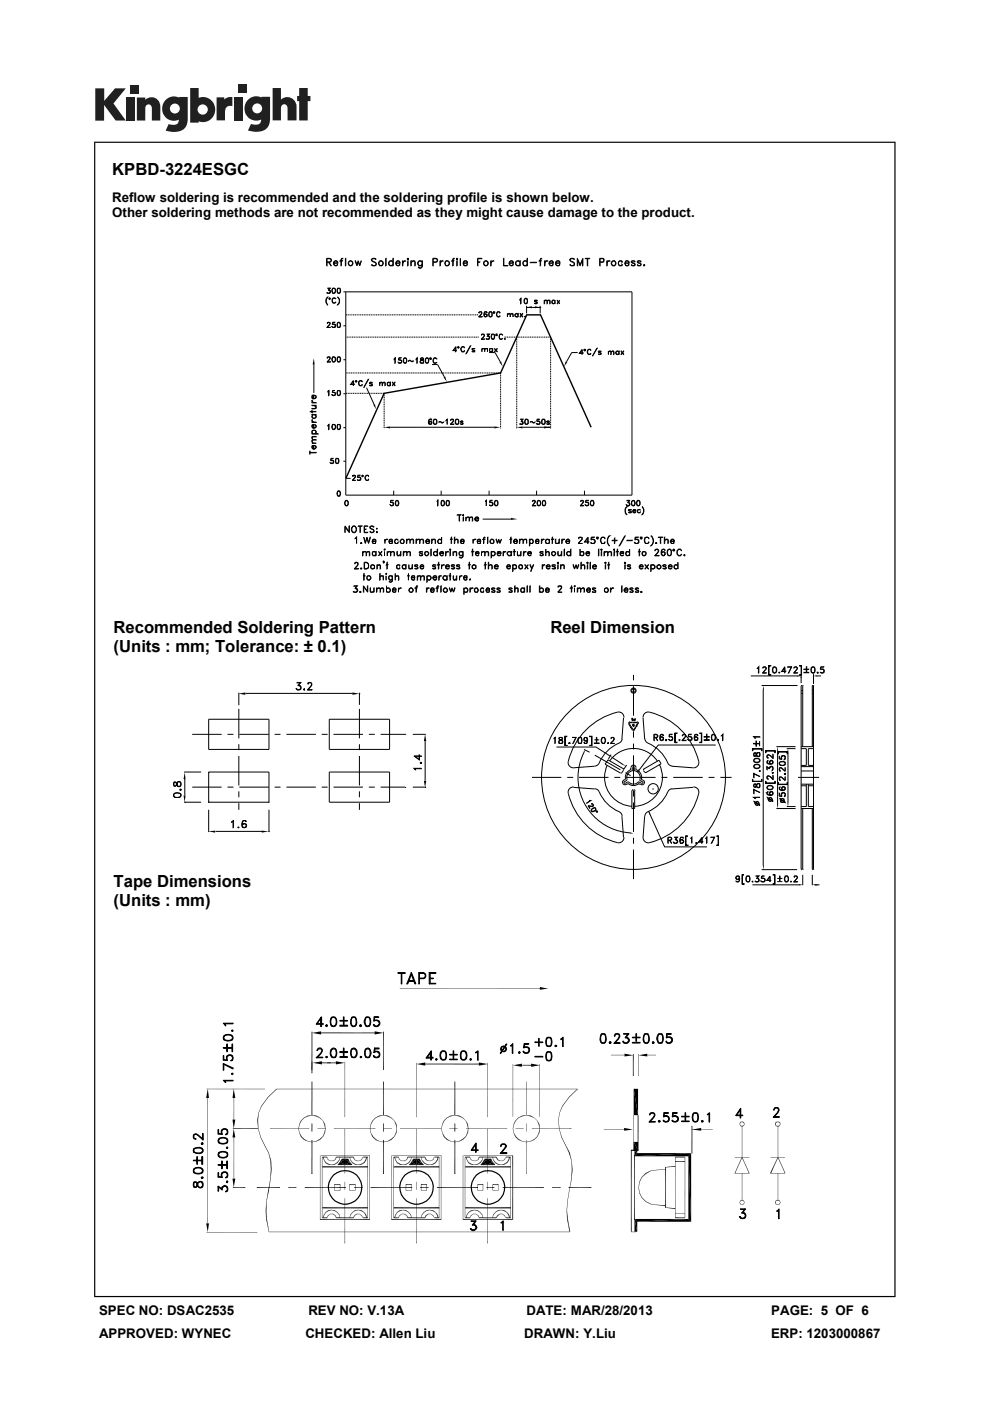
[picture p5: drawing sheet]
<svg xmlns="http://www.w3.org/2000/svg" width="210mm" height="297mm" viewBox="0 0 210 297" stroke-linecap="round" stroke-linejoin="round" font-family="sans-serif">
<defs><g id="words">
<g font-size="3.5">
<text x="23.8" y="37.1">KPBD-3224ESGC</text>
<text x="24.1" y="134.2">Recommended Soldering Pattern</text>
<text x="116.7" y="134.2">Reel Dimension</text>
<text x="24.1" y="138.2">(Units : mm; Tolerance: ± 0.1)</text>
<text x="24.1" y="188">Tape Dimensions</text>
<text x="24.1" y="192.1">(Units : mm)</text>
</g>
<g font-size="2.8">
<text x="23.8" y="42.8">Reflow soldering is recommended and the soldering profile is shown below.</text>
<text x="23.8" y="46">Other soldering methods are not recommended as they might cause damage to the product.</text>
<text x="21" y="278.7">SPEC NO: DSAC2535</text>
<text x="65.4" y="278.7">REV NO: V.13A</text>
<text x="111.7" y="278.7">DATE: MAR/28/2013</text>
<text x="163.6" y="278.7">PAGE: 5 OF 6</text>
<text x="21" y="283.6">APPROVED: WYNEC</text>
<text x="64.8" y="283.6">CHECKED: Allen Liu</text>
<text x="111.2" y="283.6">DRAWN: Y.Liu</text>
<text x="163.5" y="283.6">ERP: 1203000867</text>
</g>
</g></defs>
<g fill="#231f20">
<path d="M20.2 18.7h1.9v2.7l2.3-2.7h2.3l-2.6 3.2 2.6 3.7h-2.2l-2.4-3.3v3.3h-1.9z"/>
<path d="M26.7 20.7h1.8v4.9h-1.8z"/>
<path d="M49.6 20.7h1.8v4.9h-1.8z"/>
<path d="M27.6 18h1.8v1.8h-1.8z"/>
<path d="M50.6 17.9h1.8v1.8h-1.8z"/>
<path d="M29 20.7h1.8v.4a1.9 1.9 0 0 1 2.2-.3 1.9 1.9 0 0 1 1 2v2.8h-1.8v-2.7a.7 .7 0 0 0-.7-.8 .7 .7 0 0 0-.7 .8v2.7h-1.8z"/>
<path d="M45.9 20.6h1.7v.5a2.02 2.02 0 0 1 1.7-.5v1.9h-.2a1.12 1.12 0 0 0-1.4 1.3v1.7h-1.8z"/>
<path d="M57.8 18.7h1.8v2.4a1.98 1.98 0 0 1 2.2-.3 1.98 1.98 0 0 1 1.1 2v2.7h-1.9v-2.6a.7 .7 0 0 0-.7-.8 .7 .7 0 0 0-.7 .8v2.6h-1.8z"/>
<path d="M63.5 18.7h1.8v1.6h.5v1.1h-.5v4.1h-1.8v-4.1h-.5v-1.1h.5z"/>
<path d="M40.3 18.7v7.3h1.8v-.3a2.63 2.63 0 0 0 3.5-2.5 2.63 2.63 0 0 0-3.5-2.5v-2zM41.9 23.2a1.1 1.1 0 0 1 2.2 0 1.1 1.1 0 0 1-2.2 0z"/>
<path d="M35.3 21a2.56 2.56 0 0 0-.6 3.3 2.56 2.56 0 0 0 3.2 1.1 1.09 1.09 0 0 1-1.5 1.1l-.6-.2-.7 1.4a5.3 5.3 0 0 0 3.8-.2 2.69 2.69 0 0 0 .9-2.4v-4.5h-1.8v.1l-.8-.2a2.44 2.44 0 0 0-1.9 .5zM36 23a1.06 1.06 0 0 1 2.1 0 1.06 1.06 0 0 1-2.1 0z"/>
<path d="M52.8 21a2.56 2.56 0 0 0-.6 3.3 2.56 2.56 0 0 0 3.2 1 1.09 1.09 0 0 1-1.5 1.1l-.7-.1-.6 1.4a5.3 5.3 0 0 0 3.7-.3 2.69 2.69 0 0 0 1-2.3v-4.6h-1.8v.2l-.9-.3a2.44 2.44 0 0 0-1.8 .6zM53.5 23a1.06 1.06 0 0 1 2.1 0 1.06 1.06 0 0 1-2.1 0z"/>
</g>
<g fill="#000">
<path d="M66.6 75.9l.1 1.4h-.4zM105.9 76.8l.4-.2 .3 1.1zM111.7 65.2l1.1-.3v.5zM113.5 64.9l1.1 .3-1.1 .2zM120 76.6l.3 .2-.6 .9zM79.2 85.8l.3-.1 .3 1.1zM81.5 90.6l1.2-.2v.4zM94.1 80l.3-.2 .4 1.1zM104.8 90.4l1.3 .2-1.3 .2zM109.6 90.6l1.2-.2v.4zM115.4 90.4l1.4 .2-1.4 .2zM108.4 109.8l1.3 .3-1.3 .1z"/>
<path d="M50.6 147.1l1.5-.3v.5zM74.7 146.8l1.5 .3-1.5 .2zM90.2 155.7l.2 1.4h-.5zM124.1 159l-.1 .6-.3-.1zM161.9 145.3l.1 1h-.2zM164.9 158.3l.1 .6h-.2zM167.1 158.7l.1 .6h-.2zM169.1 143.1l.8 .2-.8 .2zM172.5 143.3l.9-.2v.4zM39.2 163.7l.2 1.5h-.5zM38.9 168.7h.5l-.2 1.4zM44.2 176.3l1.4-.2v.4z"/>
<path d="M55.5 176.1l1.5 .2-1.5 .2zM89.9 165.5h.5l-.2 1.5zM129.5 160.3l.5 .3-.1 .2zM132.2 162l.6 .4-.6-.2zM133.7 176.5l.7 .2-.7 .1zM135.5 163.1l.1 .2-.4 .4zM137.6 172l.3 .6-.2 .1zM164.8 170.8h.2l-.1 .6zM167 170.4h.2l-.1 .6zM161.8 183.5h.2l-.1 .9zM169.4 187.4l.9 .2-.9 .2zM172.3 187.6l.8-.2v.4z"/>
<path d="M66.2 219l1.9-.3v.6zM79.5 218.7l1.8 .3-1.8 .3zM114.5 209.3l1.6 .3-1.6 .3zM44.1 230.8l.2 2h-.6zM49.3 237.4h.6l-.3 1.9zM49.6 230.8l.3 2h-.6zM54.6 237.5h.1v1.8zM54.7 237.5l.1 1.8zM54.7 239.3l.5 1.9zM54.8 235.9l-.2 1.6zM54.8 239.3l.4 1.9zM54.9 235.9l-.2 1.6h-.1z"/>
<path d="M55.4 234.5l.1 .1-.7 1.3zM55.5 234.6l-.7 1.3zM56.9 232.5v.1l-1.5 1.9zM56.9 232.6l-1.4 2-.1-.1zM56.9 232.5l1.7-1.7 .1 .1zM56.9 232.5l1.8-1.6-1.8 1.7zM63.3 239.3l.2 .9zM63.4 239.3l.1 .9zM63.5 238.4l-.2 .9zM63.5 238.5l-.2 .8zM63.8 237.6h.2l-.5 .8zM64 237.6l-.5 .9v-.1z"/>
<path d="M64.5 236.9l.1 .1-.8 .6zM63.8 237.6l.8-.6zM64.5 236.9l.8-.4v.2zM64.5 236.9l.8-.2zM66.1 238.2l.1 1.7h-.1zM66.1 225.1l.1 1.8h-.1zM65.3 236.5l.9-.1zM65.3 236.5h.9l-.9 .2zM66.1 238.2h.1v1.7zM66.1 225.1h.1v1.8zM66.2 236.4l.8 .3zM66.2 236.4l.9 .1-.1 .2z"/>
<path d="M67.4 239.2h1.7zM67.4 239.3l1.7-.1zM67.1 236.5l.7 .5-.8-.3zM67.1 236.5l.8 .4-.1 .1zM66.3 225.3l2-.3v.7zM68.3 225.3h1.8l-1.8 .1zM68.3 225.4l1.8-.1v.1zM67.8 237l.1-.1 .6 .7zM67.9 236.9l.6 .7zM68.5 237.6l.3 .9zM68.8 238.5l.2-.1v.9zM68.5 237.6l.5 .8-.2 .1z"/>
<path d="M69 238.4v.9zM71.2 225l1.9 .3-1.9 .4zM69.4 225.4l1.8-.1v.1zM69.4 225.3h1.8l-1.8 .1zM78.4 239.3l.2 .9zM78.5 239.3l.2 .9zM78.6 238.4l-.2 .9zM78.7 238.5l-.3 .8zM78.9 237.6h.2l-.5 .8zM79.1 237.6l-.4 .9-.1-.1zM79.6 236.9l.1 .1-.8 .6zM78.9 237.6l.8-.6z"/>
<path d="M79.6 236.9l.9-.4v.2zM79.6 236.9l.9-.2zM81.2 238.2l.2 1.7h-.2zM81.3 239.2h1.8zM81.3 239.3l1.8-.1zM80.5 236.5l.8-.1zM80.5 236.5h.8l-.8 .2zM81.2 238.2h.2v1.7zM81.3 236.4l.9 .3zM81.3 236.4l1 .1-.1 .2zM82.3 236.5l.6 .5-.7-.3zM82.3 236.5l.7 .4-.1 .1z"/>
<path d="M82.9 237l.1-.1 .6 .7zM83 236.9l.7 .7zM83.6 237.6l.3 .9zM83.9 238.5l.2-.1v.9zM83.7 237.6l.4 .8-.2 .1zM84.1 238.4l.1 .9zM88.3 225.6l1.9-.3v.6zM93.6 239.3l.2 .9zM93.7 239.3l.2 .9zM93.8 238.4l-.2 .9zM93.8 238.5l-.2 .8zM94.1 237.6h.2l-.5 .8z"/>
<path d="M94.3 237.6l-.5 .9v-.1zM94.8 236.9l.1 .1-.8 .6zM94.1 237.6l.8-.6zM95.3 239.2h1.8zM95.3 239.3l1.8-.1zM94.8 236.9l.8-.4v.2zM94.8 236.9l.8-.2zM96.4 238.2l.2 1.7h-.2zM95.6 236.5l.9-.1zM95.6 236.5h.9l-.9 .2zM96.4 238.2h.2v1.7zM96.5 236.4l.8 .3z"/>
<path d="M96.5 236.4l.9 .1-.1 .2zM97.4 236.5l.7 .5-.8-.3zM97.4 236.5l.8 .4-.1 .1zM98.1 237l.1-.1 .6 .7zM98.2 236.9l.6 .7zM98.8 237.6l.3 .9zM99.1 238.5l.2-.1v.9zM98.8 237.6l.5 .8-.2 .1zM99.3 238.4l.1 .9zM101.6 225.3l1.9 .3-1.9 .3zM108.8 239.3l.1 .9zM108.8 239.3l.2 .9z"/>
<path d="M108.9 238.4l-.1 .9zM109 238.5l-.2 .8zM109.3 237.6h.1l-.5 .8zM109.3 239.2h1.7zM109.3 239.3l1.7-.1zM109.4 237.6l-.4 .9-.1-.1zM109.9 236.9l.1 .1-.7 .6zM109.3 237.6l.7-.6zM108.8 225.9l1.9-.4v.7zM109.9 236.9l.9-.4v.2zM109.9 236.9l.9-.2zM111.6 238.2l.1 1.7z"/>
<path d="M110.8 236.5l.8-.1zM110.8 236.5h.8l-.8 .2zM111.6 236.4l.9 .3zM111.6 236.4l1 .1-.1 .2zM112.6 225.5l1.9 .4-1.9 .3zM110.8 225.9l1.8-.1v.1zM110.8 225.8h1.8l-1.8 .1zM112.6 236.5l.7 .5zM112.6 236.5l.7 .5-.8-.3zM113.3 236.9l.6 .7zM113.3 236.9l.7 .7zM113.9 237.6l.4 .9z"/>
<path d="M114.3 238.5l.1-.1v.9zM114 237.6l.4 .8-.1 .1zM114.4 238.4l.1 .9zM118.4 237.5l.2 1.8zM118.5 237.5l.2 1.8zM118.6 239.3l.5 1.9zM118.7 235.9l-.3 1.6zM118.7 239.3l.4 1.9zM119.2 234.5l.1 .1-.6 1.3zM119.3 234.6l-.6 1.3zM120.7 232.5l.1 .1-1.6 1.9zM120.8 232.6l-1.5 2-.1-.1z"/>
<path d="M120.7 232.5l1.8-1.7 .1 .1zM120.7 232.5l1.9-1.6-1.8 1.7zM129.6 223.7h.9zM132.4 239.1l1.8 .4-1.8 .2zM132.5 223.4l1.8 .3-1.8 .3zM130.5 223.7h2zM134.4 230.8l.9 5.6h-.9zM134.4 230.8h.9v5.6zM135.4 223.7l1.9-.3v.6zM137.3 223.7h1.8zM146.8 239.5l1.9-.4v.6zM156.8 238.3l.2 .4z"/>
<path d="M156.9 238.3l.1 .4zM157 237.9l.1 .1-.3 .3zM157 238.7l.1-.1 .2 .3zM156.8 238.3l.3-.3zM157.1 238.6l.2 .1v.2zM157 237.9l.3-.1zM157 237.9h.3l-.2 .1zM157.3 238.7h.5l-.5 .2zM157.3 238.7h.5zM157.9 238.3l-.2 .3zM157.3 237.8l.4 .2zM157.9 238.3l-.1 .4-.1-.1z"/>
<path d="M157.3 237.8l.5 .1-.1 .1zM157.8 237.9l.1 .4-.2-.3zM157.8 237.9l.1 .4zM164.4 238.3h.1v.4zM164.5 237.9l.1 .1-.2 .3zM164.5 238.3v.4zM164.5 238.7l.1-.1 .4 .3zM164.4 238.3l.2-.3-.1 .3zM164.6 238.6l.4 .1v.2zM165 238.7h.4l-.4 .2zM165 238.7h.4zM164.5 237.9l.5-.1z"/>
<path d="M164.5 237.9h.5l-.4 .1zM165.5 238.3l-.2 .3zM165 237.8l.3 .2zM165.6 238.3l-.2 .4-.1-.1zM165 237.8l.4 .1-.1 .1zM165.4 237.9l.1 .4-.2-.3zM165.4 237.9l.2 .4zM43.7 259.4h.6l-.2 1.8zM49.3 249.9h.6l-.3 1.9zM49.6 239.3l.3 1.9h-.6zM55.2 241.2l.1-.1 .8 1.8zM55.3 241.1l.9 1.7-.1 .1z"/>
<path d="M56.3 256.6h.2l-.1 1.8zM56.4 258.4h.2l.4 2.8zM56.5 256.6l.1 1.8h-.2zM56.6 258.4l.5 2.8zM57.3 250.2l-.4 2.3zM56.9 252.5h.1l-.5 2.1zM56.2 242.8l.7 1.7-.8-1.6zM56.2 242.8l.8 1.6-.1 .1zM57.4 250.3l-.4 2.2h-.1zM57 252.5l-.5 2.1zM56.9 244.5l.1-.1 .4 1.8zM57.4 246.2h.1l-.1 1.8z"/>
<path d="M57 244.4l.5 1.8h-.1zM57.5 246.2l.1 1.8h-.2zM61.2 251.8l1.7-.1v.1zM61.2 251.7h1.7l-1.7 .1zM63.5 240.2l.3 .8zM63.5 240.2l.5 .7-.2 .1zM63.8 241l.2-.1 .5 .8zM64 240.9l.6 .6-.1 .2zM64.6 241.5l.7 .5-.8-.3zM64.6 241.5l.7 .5zM65.3 241.9l.9 .3zM66.2 242.1l.9-.1z"/>
<path d="M67 241.9l.8-.4 .1 .2zM67 241.9l.9-.2zM67.8 241.5l.7-.6v.1zM67.8 241.5l.7-.5-.6 .7zM68.5 245.3h.1l.1 .7zM68.8 240.2h.2l-.5 .7zM69 240.2l-.5 .8v-.1zM68.6 245.3l.1 .7zM68.7 246l.1-.1 .2 .7zM68.7 257.5l.1 .1-.3 .6zM68.8 245.9l.3 .5-.1 .2zM68.8 257.6l-.2 .6h-.1z"/>
<path d="M69 239.3l-.2 .9zM69 239.3v.9h-.2zM69.1 246.4l.5 .5-.6-.3zM69 257l.1 .1-.4 .4zM69.1 246.4l.6 .4-.1 .1zM68.7 257.5l.4-.4-.3 .5zM69.3 245.3l.3 .6zM68.4 245.4l1-.2v.2zM68.4 245.2h1l-1 .2zM69.4 245.3l.2 .6zM68.4 258.3l1-.2v.2zM68.4 258.1h1l-1 .2z"/>
<path d="M69.6 245.9v-.1l.5 .4zM69.6 257.7v.1l-.3 .4zM69.7 246.8l.6 .2-.7-.1zM69.6 245.8l.5 .4zM69 257l.6-.4 .1 .2zM69.6 257.8l-.3 .4zM69.7 246.8l.6 .2zM69 257l.7-.2-.6 .3zM70.1 246.1l.6 .1zM69.6 257.7l.5-.4zM69.6 257.7l.5-.3-.5 .4zM70.3 246.9h.7z"/>
<path d="M70.3 246.9l.7-.1v.1zM69.6 256.6l.7-.1zM69.6 256.6h.7l-.6 .2zM70.6 246.1l.6-.2zM70.1 257.3l.5 .1zM70.1 257.3h.6zM70.9 251.2l.1 1.2zM71 246.8l.6-.2-.6 .3zM71 246.8l.5-.4 .1 .2zM70.3 256.5l.7 .1v.2zM70.3 256.5l.7 .3zM71.2 245.3h.2l-.3 .5z"/>
<path d="M70.7 257.3l.4 .5-.5-.4zM71.4 245.3l-.2 .6-.1-.1zM70.7 257.3l.5 .4-.1 .1zM71.2 257.7v.5zM71.2 257.7l.2 .5h-.2zM71.9 245.9l.1 .1-.5 .4zM71 256.6l.5 .5-.5-.3zM71.5 246.4l.5-.4-.4 .6zM71 256.6l.6 .4-.1 .1zM71.7 246.9l.6-.5zM72.1 246.3l.2 .1-.6 .5zM72.1 245.3l-.2 .6z"/>
<path d="M71.5 257.1l.1-.1 .3 .6zM72.2 245.3l-.2 .7zM71.6 257l.4 .5-.1 .1zM72.4 245.7l-.3 .6zM72.1 251.2l.1 1.2zM72 257.5l.1 .7zM71.7 246.9l.5-.5 1 .5zM70.9 252.4h1.3zM70.9 251.3l1.3-.2v.2zM70.9 251.1h1.3l-1.3 .2zM72 257.5l.2 .7zM72.5 245.7l-.2 .7-.2-.1z"/>
<path d="M72.5 245.7h.7l-1 .7zM73.1 250.6l.1 1.7zM73.2 245.7l.9 .7-.9 .5zM72.2 246.4l1-.7v1.2zM73.8 245.7l.3 .7zM73.9 245.7l.3 .6-.1 .1zM72.5 245.8l1.4-.1v.1zM72.5 245.7h1.4l-1.4 .1zM74.1 245.3l.2 .7zM73.2 246.9l.9-.5 .5 .5zM73.2 245.7h.7l.2 .7zM74.1 246.4l.1-.1 .4 .7z"/>
<path d="M74.1 251.2l.1 1.2zM74.2 245.3l.1 .7zM74.2 246.3l.5 .6-.1 .1zM74.3 257.5l-.2 .7zM74.4 245.9l.3 .7-.4-.6zM74.4 257.6l-.3 .6zM74.4 245.9l.4 .5-.1 .2zM74.7 257l.1 .1-.5 .4zM74.8 246.4l.5 .5-.6-.3zM74.3 257.5l.5-.4-.4 .5zM74.8 246.4l.5 .4v.1zM74.9 245.3h.2v.6z"/>
<path d="M75.1 245.3v.6zM75.1 245.9l.1-.1 .4 .4zM75.1 257.7l.1 .1-.3 .4zM75.2 245.8l.5 .3-.1 .1zM75.2 257.8l-.1 .4h-.2zM74.7 257l.6-.4v.2zM74.7 257l.6-.2-.5 .3zM75.3 246.8l.7 .2-.7-.1zM75.3 246.8l.7 .2zM75.3 251.2l.1 1.2zM74.1 251.3l1.3-.2v.2zM74.1 251.1h1.3l-1.3 .2z"/>
<path d="M74.1 252.4h1.3zM75.6 246.2h.6zM75.1 257.7l.5-.4 .1 .1zM75.7 246.1l.5 .1zM75.1 257.7l.6-.3-.5 .4zM75.3 256.6l.7-.1zM75.3 256.6h.7l-.7 .2zM76 246.9h.7zM76 246.9l.6-.1 .1 .1zM76.2 246.1l.5-.2zM76.2 246.1l.5-.3v.1zM75.6 257.3l.6 .1z"/>
<path d="M76 256.5l.6 .3zM76.6 246.8l.6-.4 .1 .2zM76 256.5l.7 .1-.1 .2zM76.6 246.8l.7-.2-.6 .3zM76.9 245.3l-.2 .5zM76.2 257.3l.5 .5zM77 245.3l-.3 .6v-.1zM76.2 257.3l.5 .4v.1zM76.7 257.8v-.1l.2 .5zM75.1 251.8l1.8-.1v.1zM75.1 251.7h1.8l-1.8 .1zM76.7 257.7l.3 .5z"/>
<path d="M76.7 256.6l.5 .5-.6-.3zM77.5 245.9l.2 .1-.5 .4zM76.7 256.6l.6 .4-.1 .1zM77.2 246.4l.5-.4-.4 .6zM77.2 257.1l.1-.1 .2 .6zM77.7 245.3h.1l-.3 .6zM77.5 257.6l.2-.1v.7zM77.3 257l.4 .5-.2 .1zM77.8 245.3l-.1 .7-.2-.1zM77.7 257.5l.1 .7h-.1zM77 258.3l1-.2v.2zM77 258.1h1l-1 .2z"/>
<path d="M77 245.4l1-.2v.2zM77 245.2h1l-1 .2zM78.6 240.2l.3 .8zM78.7 240.2l.4 .7-.2 .1zM78.9 241l.2-.1 .5 .8zM79.1 240.9l.6 .6-.1 .2zM79.7 241.5l.8 .5-.9-.3zM79.7 241.5l.8 .5zM80.5 241.9l.8 .3zM81.3 242.1l1-.1zM82.2 241.9l.7-.4 .1 .2zM82.2 241.9l.8-.2z"/>
<path d="M82.9 241.5l.7-.6 .1 .1zM82.9 241.5l.8-.5-.7 .7zM83.6 245.3h.2l.1 .7zM83.9 240.2h.2l-.5 .7zM84.1 240.2l-.4 .8-.1-.1zM83.8 245.3l.1 .7zM83.9 257.5v.1l-.3 .6zM83.9 246v-.1l.3 .7zM83.9 257.6l-.1 .6h-.2zM83.9 245.9l.4 .5-.1 .2zM84.1 239.3l-.2 .9zM84.2 239.3l-.1 .9h-.2z"/>
<path d="M84.2 257l.1 .1-.4 .4zM84.3 246.4l.5 .5-.6-.3zM83.9 257.5l.4-.4-.4 .5zM84.3 246.4l.6 .4-.1 .1zM84.5 245.3l.2 .6zM83.5 258.3l1-.2v.2zM83.5 258.1h1l-1 .2zM83.5 245.4l1-.2v.2zM83.5 245.2h1l-1 .2zM84.7 257.7l.1 .1-.3 .4zM84.7 245.9l.1-.1 .4 .4zM84.2 257l.6-.4 .1 .2z"/>
<path d="M84.8 257.8l-.3 .4zM84.8 245.8l.4 .4zM84.9 246.8l.6 .2-.7-.1zM84.2 257l.7-.2-.6 .3zM84.9 246.8l.6 .2zM84.7 257.7l.5-.4zM84.7 257.7l.5-.3-.4 .4zM85.2 246.1l.6 .1zM84.8 256.6l.7-.1zM84.8 256.6h.7l-.6 .2zM85.5 246.9h.6zM85.5 246.9l.6-.1v.1z"/>
<path d="M85.2 257.3l.5 .1zM85.7 246.1l.6-.2zM85.2 257.3h.6zM86.1 251.2v1.2zM85.5 256.5l.6 .1v.2zM85.5 256.5l.6 .3zM86.1 246.8l.6-.2-.6 .3zM86.1 246.8l.6-.4v.2zM85.8 257.3l.4 .5-.5-.4zM86.4 245.3h.2l-.4 .5zM85.8 257.3l.5 .4-.1 .1zM86.6 245.3l-.3 .6-.1-.1z"/>
<path d="M86.3 257.7l.1 .5zM86.3 257.7l.3 .5h-.2zM86.1 256.6l.6 .5-.6-.3zM87.1 245.9l.1 .1-.5 .4zM86.1 256.6l.6 .4v.1zM86.7 246.4l.5-.4-.5 .6zM86.8 246.9l.6-.5zM87.2 246.3l.2 .1-.6 .5zM86.7 257.1v-.1l.4 .6zM87.2 245.3l-.1 .6zM86.7 257l.5 .5-.1 .1zM87.3 245.3l-.1 .7z"/>
<path d="M87.6 245.7l-.4 .6zM87.2 257.5v.7zM87.2 251.2l.1 1.2zM87.2 257.5l.1 .7zM86.1 251.3l1.2-.2v.2zM86.1 251.1h1.2l-1.2 .2zM86.1 252.4h1.2zM86.8 246.9l.5-.5 1 .5zM87.7 245.7l-.3 .7-.2-.1zM87.7 245.7h.6l-1 .7zM88.3 250.6v1.7zM88.3 245.7l1 .7-1 .5z"/>
<path d="M87.3 246.4l1-.7v1.2zM88.9 245.7l.4 .7zM89 245.7l.4 .6-.1 .1zM87.7 245.8l1.3-.1v.1zM87.7 245.7h1.3l-1.3 .1zM89.3 245.3l.1 .7zM89.3 246.4l.1-.1 .4 .7zM89.3 251.2l.1 1.2zM88.3 246.9l1-.5 .5 .5zM88.3 245.7h.7l.3 .7zM89.4 245.3v.7zM89.4 246.3l.5 .6-.1 .1z"/>
<path d="M89.4 246l.1-.1 .4 .7zM89.4 257.5l-.1 .7zM89.5 245.9l.5 .5-.1 .2zM89.5 257.6l-.2 .6zM90 246.4l.5 .5-.6-.3zM89.9 257l.1 .1-.6 .4zM90 246.4l.5 .4v.1zM89.4 257.5l.6-.4-.5 .5zM90 245.3h.2l.1 .6zM90.2 245.3l.3 .5-.2 .1zM90.3 245.9l.2-.1 .3 .4zM90.3 257.7l.2 .1-.5 .4z"/>
<path d="M90.5 245.8l.4 .3-.1 .1zM90 258.2l.5-.4-.3 .4zM90.5 246.8l.6 .2-.6-.1zM90.5 246.8l.6 .2zM89.9 257l.6-.4v.2zM89.9 257l.6-.2-.5 .3zM90.5 251.2v1.2zM89.3 251.3l1.2-.2v.2zM89.3 251.1h1.2l-1.2 .2zM89.3 252.4h1.2zM90.8 246.2h.6zM90.3 257.7l.5-.4 .1 .1z"/>
<path d="M89.1 251.8l1.8-.1v.1zM89.1 251.7h1.8l-1.8 .1zM90.9 246.1l.5 .1zM90.3 257.7l.6-.3-.4 .4zM91.1 246.9h.7zM91.1 246.9l.6-.1 .1 .1zM90.5 256.6l.6-.1zM90.5 256.6h.6l-.6 .2zM91.4 246.1l.5-.2zM91.4 246.1l.4-.3 .1 .1zM90.8 257.3l.6 .1zM91.7 246.8l.6-.4 .1 .2z"/>
<path d="M91.1 256.5l.6 .3zM92.1 245.3l-.3 .5zM91.4 257.3l.4 .5zM91.7 246.8l.7-.2-.6 .3zM91.1 256.5l.7 .1-.1 .2zM92.2 245.3l-.3 .6-.1-.1zM91.4 257.3l.5 .4-.1 .1zM91.8 257.8l.1-.1 .2 .5zM91.9 257.7l.3 .5zM92.7 245.9l.1 .1-.5 .4zM91.8 256.6l.5 .5-.6-.3zM92.3 246.4l.5-.4-.4 .6z"/>
<path d="M91.8 256.6l.6 .4-.1 .1zM92.8 245.3h.2l-.3 .6zM92.3 257.1l.1-.1 .3 .6zM93 245.3l-.2 .7-.1-.1zM92.7 257.6l.1-.1v.7zM92.4 257l.4 .5-.1 .1zM92.8 257.5l.2 .7h-.2zM92.2 258.3l1-.2v.2zM92.2 258.1h1l-1 .2zM92.2 245.4l1-.2v.2zM92.2 245.2h1l-1 .2zM93.8 240.2l.3 .8z"/>
<path d="M93.8 240.2l.5 .7-.2 .1zM94.1 241l.2-.1 .5 .8zM94.3 240.9l.6 .6-.1 .2zM94.9 241.5l.7 .5-.8-.3zM94.9 241.5l.7 .5zM95.6 241.9l.9 .3zM96.5 242.1l.9-.1zM97.3 241.9l.8-.4 .1 .2zM97.3 241.9l.9-.2zM98.1 241.5l.7-.6v.1zM98.1 241.5l.7-.5-.6 .7zM98.8 245.3h.1l.1 .7z"/>
<path d="M99.1 240.2h.2l-.5 .7zM99.3 240.2l-.5 .8v-.1zM98.9 245.3l.1 .7zM99 257.5l.1 .1-.3 .6zM99 246l.1-.1 .3 .7zM99.1 257.6l-.2 .6h-.1zM99.1 245.9l.3 .5v.2zM99.3 239.3l-.2 .9zM99.4 239.3l-.1 .9h-.2zM99.4 257v.1l-.4 .4zM99.4 246.4l.5 .5-.5-.3zM99 257.5l.4-.4-.3 .5z"/>
<path d="M99.4 246.4l.6 .4-.1 .1zM99.6 245.3l.3 .6zM98.7 258.3l1-.2v.2zM98.7 258.1h1l-1 .2zM99.7 245.3l.2 .6zM98.7 245.4l1-.2v.2zM98.7 245.2h1l-1 .2zM99.9 257.7v.1l-.3 .4zM99.9 245.9v-.1l.5 .4zM99.4 257l.5-.4 .1 .2zM99.9 257.8l-.3 .4zM99.9 245.8l.5 .4z"/>
<path d="M100 246.8l.6 .2-.7-.1zM99.4 257l.6-.2-.6 .3zM100 246.8l.6 .2zM99.9 257.7l.5-.4zM99.9 257.7l.5-.3-.5 .4zM100.4 246.1l.6 .1zM99.9 256.6l.7-.1zM99.9 256.6h.7l-.6 .2zM100.6 246.9h.7zM100.6 246.9l.7-.1v.1zM100.4 257.3l.6 .1zM101 246.1l.5-.2z"/>
<path d="M101 246.1l.4-.3 .1 .1zM101.2 251.2l.1 1.2zM100.6 256.5l.7 .1v.2zM100.6 256.5l.7 .3zM101.3 246.8l.6-.2-.6 .3zM101.3 246.8l.5-.4 .1 .2zM101 257.3l.4 .5zM101.6 245.3h.1l-.3 .5zM101 257.3l.5 .4-.1 .1zM101.7 245.3l-.2 .6-.1-.1zM101.5 257.7l.1 .5zM101.5 257.7l.2 .5h-.1z"/>
<path d="M101.3 256.6l.5 .5-.5-.3zM102.2 245.9l.1 .1-.5 .4zM101.3 256.6l.6 .4-.1 .1zM101.8 246.4l.5-.4-.4 .6zM102 246.9l.6-.5zM102.4 246.3l.2 .1-.6 .5zM101.8 257.1l.1-.1 .3 .6zM102.4 245.3l-.2 .6zM101.9 257l.4 .5-.1 .1zM102.5 245.3l-.2 .7zM102.7 245.7l-.3 .6zM102.3 257.5l.1 .7z"/>
<path d="M102.4 251.2l.1 1.2zM102.3 257.5l.2 .7zM101.3 251.3l1.2-.2v.2zM101.3 251.1h1.2l-1.2 .2zM101.3 252.4h1.2zM102 246.9l.5-.5 1 .5zM102.8 245.7l-.2 .7-.2-.1zM102.8 245.7h.7l-1 .7zM103.4 250.6l.1 1.7zM103.5 245.7l.9 .7-.9 .5zM102.5 246.4l1-.7v1.2zM104.1 245.7l.3 .7z"/>
<path d="M104.2 245.7l.3 .6-.1 .1zM102.8 245.8l1.4-.1v.1zM102.8 245.7h1.4l-1.4 .1zM104.4 245.3l.2 .7zM104.5 246.3l.4 .7-.5-.6zM104.4 251.2l.1 1.2zM103.5 246.9l.9-.5 .5 .5zM103.5 245.7h.7l.2 .7zM104.5 245.3l.1 .7zM104.5 246.3l.5 .6-.1 .1zM104.6 246l.1-.1 .3 .7zM104.6 257.5l-.2 .7z"/>
<path d="M104.7 245.9l.4 .5-.1 .2zM104.7 257.6l-.3 .6zM103.2 251.8l1.7-.1v.1zM103.2 251.7h1.7l-1.7 .1zM105.1 246.4l.5 .5-.6-.3zM105 257l.1 .1-.5 .4zM105.1 246.4l.5 .4v.1zM104.6 257.5l.5-.4-.4 .5zM105.2 245.3h.2v.6zM105.4 245.3l.2 .5-.2 .1zM105.4 245.9l.2-.1 .4 .4zM105.4 257.7l.2 .1-.4 .4z"/>
<path d="M105.6 245.8l.4 .3v.1zM105.2 258.2l.4-.4-.2 .4zM105.6 246.8l.7 .2-.7-.1zM105.6 246.8l.7 .2zM105 257l.6-.4v.2zM105 257l.6-.2-.5 .3zM105.6 251.2l.1 1.2zM104.5 251.3l1.2-.2v.2zM104.5 251.1h1.2l-1.2 .2zM104.5 252.4h1.2zM106 246.2h.5zM105.4 257.7l.6-.4v.1z"/>
<path d="M106 246.1l.5 .1zM105.4 257.7l.6-.3-.4 .4zM106.3 246.9h.7zM106.3 246.9l.6-.1 .1 .1zM105.6 256.6l.7-.1zM105.6 256.6h.7l-.7 .2zM106.5 246.1l.6-.2zM106.5 246.1l.5-.3 .1 .1zM106 257.3l.5 .1zM106.9 246.8l.6-.4 .1 .2zM106.3 256.5l.6 .3zM107.2 245.3l-.2 .5z"/>
<path d="M106.5 257.3l.5 .5zM106.9 246.8l.7-.2-.6 .3zM106.3 256.5l.7 .1-.1 .2zM107.3 245.3l-.2 .6-.1-.1zM106.5 257.3l.6 .4-.1 .1zM107 257.8l.1-.1 .1 .5zM107.1 257.7l.2 .5zM107.8 245.9l.2 .1-.5 .4zM107 256.6l.5 .5-.6-.3zM107.5 246.4l.5-.4-.4 .6zM107 256.6l.6 .4-.1 .1zM108 245.3h.2l-.4 .6z"/>
<path d="M107.5 257.1l.1-.1 .2 .6zM108.2 245.3l-.2 .7-.2-.1zM107.8 257.6l.2-.1v.7zM107.6 257l.4 .5-.2 .1zM108 257.5l.2 .7h-.2zM107.3 258.3l1-.2v.2zM107.3 258.1h1l-1 .2zM107.3 245.4l1-.2v.2zM107.3 245.2h1l-1 .2zM108.9 240.2l.4 .8zM109 240.2l.4 .7-.1 .1zM109.3 241l.1-.1 .5 .8z"/>
<path d="M109.4 240.9l.6 .6-.1 .2zM110 241.5l.8 .5-.9-.3zM110 241.5l.8 .5zM110.8 241.9l.8 .3zM111.6 242.1l1-.1zM112.5 241.9l.8-.4v.2zM112.5 241.9l.8-.2zM113.3 241.5l.7-.5-.7 .7zM113.9 240.9l.1 .1-.7 .5zM114.3 240.2h.1l-.5 .7zM114.4 240.2l-.4 .8-.1-.1zM114.4 239.3l-.1 .9z"/>
<path d="M114.5 239.3l-.1 .9h-.1zM117.1 251.8l1.8-.1v.1zM117.1 251.7h1.8l-1.8 .1zM119.1 241.2l.1-.1 .7 1.8zM119.2 241.1l.8 1.7-.1 .1zM120.2 256.6l.1 1.8zM120.3 256.6l.1 1.8h-.1zM120.3 258.4h.1l.4 2.8zM120.4 258.4l.5 2.8h-.1zM120 242.8l.7 1.7-.8-1.6zM121.1 250.2l-.4 2.3zM121.2 250.3l-.5 2.2z"/>
<path d="M120 242.8l.9 1.6-.2 .1zM120.7 244.5l.2-.1 .3 1.8zM121.2 246.2l.1 1.8zM120.9 244.4l.4 1.8zM121.3 246.2l.2 1.8h-.2zM134.4 242.1l.9 1.8h-.9zM134.6 243.9l.6 .6-.6 .7zM134.6 245.2l12-.7-.6 .7zM134.6 258.4l.6 2.8h-.6zM134.6 243.9h.6v.6zM135.2 244.5h11.4l-12 .7zM134.6 258.4l.6 .6v2.2z"/>
<path d="M134.4 242.1h.9v1.8zM135.4 251.8l.2 1.1zM135.5 251.8l.1 1.1zM135.6 250.6l-.2 1.2zM135.6 252.9h.1l.4 1.1zM135.7 250.7l-.3 1.1zM135.7 252.9l.5 1-.1 .1zM136.1 249.6h.1l-.6 1zM136.1 254l.1-.1 .7 .9zM136.2 249.6l-.5 1.1-.1-.1zM136.2 253.9l.8 .8-.1 .1zM136.9 248.7l.1 .2-.9 .7z"/>
<path d="M136.9 254.8l.1-.1 1 .6zM136.1 249.6l.9-.7-.8 .7zM137 254.7l1 .5v.1zM136.9 248.7l1.1-.5v.1zM138 255.3l1.1 .2zM136.9 248.7l1.1-.4-1 .6zM138 255.2l1.1 .3zM138 248.2l1.1-.2zM138 248.2l1.1-.1zM146 245.2l.6 13.8-.6-.6zM134.6 258.4h11.4l-10.8 .6zM146.6 244.5v14.5l-.6-13.8z"/>
<path d="M135.2 259l10.8-.6 .6 .6zM156.8 255l.2 .3zM156.9 255l.1 .3zM157 254.6h.1l-.3 .4zM157 255.3l.1-.1 .2 .3zM157.1 254.6l-.3 .4zM157.1 255.2l.2 .3zM157.3 255.4l.5-.1zM157 254.6l.3-.2v.2zM157 254.6h.3zM157.3 245.3l-1.4 3.5-.1-.1zM157.3 245.3l.1 .1-1.5 3.4z"/>
<path d="M157.9 255l-.2 .2zM157.3 254.4l.4 .2h-.4zM157.7 255.2l.2-.2-.1 .3zM157.3 254.4l.5 .2h-.1zM157.8 254.6l.1 .4zM157.3 245.4l1.7 3.3-.1 .1zM157.3 245.4l.1-.1 1.6 3.4zM164.4 255h.1v.3zM164.5 254.6h.1l-.2 .4zM164.5 255v.3zM164.5 255.3l.1-.1 .4 .3zM164.6 254.6l-.1 .4h-.1z"/>
<path d="M164.6 255.2l.4 .3zM164.5 254.6l.5-.2v.2zM164.5 254.6h.5zM165 255.4l.4-.1zM165 245.3l-1.5 3.5-.1-.1zM165 245.3l.1 .1-1.6 3.4zM165.5 255l-.2 .2zM165 254.4l.3 .2h-.3zM165.3 255.2l.3-.2-.2 .3zM165 254.4l.4 .2h-.1zM165.4 254.6l.1 .4zM165.4 254.6l.2 .4z"/>
<path d="M165 245.4l1.6 3.3-.1 .1zM165 245.4l.1-.1 1.5 3.4zM133.9 261.2h.9z"/>
<path d="M20 30v245h169.9v-245zM20.2 30.3h169.5v244.5h-169.5z"/>
</g>
<g fill="none" stroke="#000" stroke-width=".21">
<path d="M69.4 55.5l.7-.1 .1-.4-.8-.1-.1 1.5v-1.6h.6l.4 .2a.46 .46 0 0 1-.4 .6h-.5M69.7 55.6l.6 .8-.5-.8M70.9 55.5l.1-.1a.36 .36 0 0 1 .4 0 .36 .36 0 0 1 .2 .4h-.8zM71 55.4l.3-.1 .3 .3v.2h-.8l.2 .4a.36 .36 0 0 0 .6-.2v.1a.53 .53 0 0 1-.8 .1 .53 .53 0 0 1 .2-.8zM72.1 55.3l.6 .1zM72.5 54.9l-.2 1.5v-1.4l.4-.2-.3 .1M73.3 54.8v1.6zM75.3 55.3l.4 .8 .3-.8 .3 .8 .3-.8-.3 1.1-.3-.9-.3 .9zM78.8 55a.6 .6 0 0 1 1 0l-.4-.1-.6 .1 .2 .4 .8 .4v.3a.6 .6 0 0 1-1 0l.3 .2 .7-.2v-.2l-.8-.5zM81.8 54.8l.1 1.6zM83.3 54.8l.1 1.6zM84.1 55.5l.1-.1a.36 .36 0 0 1 .4 0 .36 .36 0 0 1 .2 .4h-.8z"/>
<path d="M84.2 55.4l.3-.1 .4 .3v.2h-.9l.2 .4a.36 .36 0 0 0 .6-.2l.1 .1a.53 .53 0 0 1-.9 .1 .53 .53 0 0 1 .2-.8zM85.4 55.3v1.1zM85.5 55.5l.5-.2-.6 .5zM86.4 54.9l.1-.1 .1 .1-.1 .1zM86.5 55.3v1.1zM86.5 54.9h.1M87.1 55.3l.1 1.1zM87.6 55.3l.4 .1 .1 1-.2-1h-.3l-.4 .2zM89.5 55.3v1.3a.47 .47 0 0 1-.4 .3 .47 .47 0 0 1-.4-.3l.3 .2 .4-.1zM91.9 55.5l.7-.1 .1-.4-.2-.1h-.6l-.1 1.5v-1.6h.7l.3 .2-.2 .5-.7 .1M93.3 55.3l.1 1.1zM93.7 55.3l.3 .1h-.3l-.3 .4z"/>
<path d="M95.8 55.3l.5 .1zM96.1 54.9l-.1 1.5v-1.4l.4-.2-.3 .1M96.9 54.8l.1 .1v.1zM96.9 55.3l.1 1.1zM96.9 54.9h.1zM97.6 54.8v1.6M98.4 55.4h.4l.3 .4h-.8zM98.4 55.4l.4-.1 .4 .3v.2h-.9l.1 .4 .4 .1 .3-.3 .1 .1a.55 .55 0 0 1-.9 .1 .55 .55 0 0 1 .1-.8zM101.3 54.8h.9l-.8 .1v1.5zM101.4 55.5l.4 .1h-.4M104.1 55.3l.1 1.1zM104.2 55.5l.6-.2-.6 .5z"/>
<path d="M106.8 54.8l.1 1.5 .8 .1h-.9zM108.1 55.5l.1-.1a.36 .36 0 0 1 .4 0 .36 .36 0 0 1 .2 .4h-.7zM108.2 55.4l.4-.1 .3 .3v.2h-.8l.1 .4a.36 .36 0 0 0 .6-.2l.1 .1a.53 .53 0 0 1-.8 .1 .53 .53 0 0 1 .1-.8zM109.4 55.5l.3-.2h.3l.3 .2-.3-.1a.48 .48 0 0 0-.6 .4 .48 .48 0 0 0 .6 .5l.3-.2-.3 .3a.56 .56 0 0 1-.6-.3 .56 .56 0 0 1 0-.6zM110.3 55.3v1.1zM111.1 55.4l.2-.1 .5 .2-.3-.1a.48 .48 0 0 0-.6 .4 .48 .48 0 0 0 .6 .5l.3-.2-.5 .3a.62 .62 0 0 1-.2-1zM111.8 54.8l.1 1.6zM112.5 55.6l1.3 .1zM114.3 55.3l.5 .1zM114.7 54.9l-.1 1.5v-1.4l.3-.2-.2 .1M115.5 55.3l.1 1.1zM115.8 55.4h.4a.46 .46 0 0 0-.6 .4z"/>
<path d="M116.6 55.5l.5-.1 .2 .4h-.8zM116.7 55.4l.4-.1 .3 .5-.9 .1a.46 .46 0 0 0 .6 .4l.2-.3 .1 .1-.3 .3a.56 .56 0 0 1-.6-.4 .56 .56 0 0 1 .2-.6zM117.9 55.8v.1a.47 .47 0 0 0 .3 .4 .47 .47 0 0 0 .4-.1l.1-.2-.1 .3a.52 .52 0 0 1-.7-.2zM118 55.5l.5-.1 .2 .4h-.8zM118 55.4h.6l.1 .4h-.8zM120.8 55a.6 .6 0 0 1 1.1 0l-.4-.1-.6 .1 .2 .4 .6 .2 .2 .5a.6 .6 0 0 1-1.1 0l.4 .2 .6-.1v-.4l-.7-.4zM122.4 54.8l.6 1.3 .6-1.3v1.6l-.1-1.3-.5 1.3-.5-1.3-.1 1.3zM124.1 54.8l1 .1zM124.6 54.9v1.5v-1.5M127.3 55.5l.7-.1v-.5h-.7l-.1 1.5v-1.6l.8 .1v.6l-.7 .1M128.7 55.3l.1 1.1zM129 55.4h.4a.46 .46 0 0 0-.6 .4z"/>
<path d="M131.3 55.4l.2-.1 .4 .1v.2v-.2a.48 .48 0 0 0-.6 .1 .48 .48 0 0 0 0 .6 .48 .48 0 0 0 .6 .1v-.2v.3l-.4 .1a.62 .62 0 0 1-.2-1zM132.7 55.4h.4l.3 .4h-.8zM132.7 55.4l.4-.1 .4 .3v.2h-.9l.1 .4 .4 .1 .3-.3 .1 .1a.55 .55 0 0 1-.9 .1 .55 .55 0 0 1 .1-.8zM134 56.2h.6M134 55.4h.6M134 55.6l.7 .4-.1 .3h-.6l-.1-.2 .1 .2M134 55.4v.3M134.6 55.9v.4M134.6 55.4l.1 .1-.1-.1-.3-.1-.4 .2 .7 .5M135.2 56.2h.7M135.2 55.4h.7M135.2 55.6l.6 .2 .2 .3a.46 .46 0 0 1-.4 .3 .46 .46 0 0 1-.5-.3l.2 .2"/>
<path d="M135.3 55.4v.3M135.8 55.9v.4M135.8 55.4l.2 .1a.46 .46 0 0 0-.4-.3 .46 .46 0 0 0-.5 .3l.1 .2 .7 .3M136.6 56.1l.2 .1-.1 .2zM136.6 56.2l.1 .1zM66.6 77.3v6M69.4 62l.1 .1M69.4 76.7l.7 .1h-.7M69.4 63.1l.1-.1-.3 .4v.8l.2 .5a1.3 1.3 0 0 1 0-1.6zM69.4 68.4l.4-.1 .2 .4-.6 .7h.7h-.7l.6-.7v-.3h-.5l-.1 .2zM69.5 75.7h.5v.3l-.6 .8 .6-.7v-.3l-.2-.1-.4 .2zM69.7 61.5h.3a.38 .38 0 0 1-.1 .6 .38 .38 0 0 1-.5-.1v.1h.6v-.1"/>
<path d="M69.7 61.5l.3-.4h-.6h.6l-.4 .4 .4 .3M69.8 61.5l.2 .3-.2 .3M69.8 63.2h.2v.2l-.1 .1zM69.8 63.3h.2zM70.5 69.3l.1 .1M70.5 63.4l.3-.3 .4 .3-.1-.2h-.5a.69 .69 0 0 0 0 1h.4l.2-.2-.1 .2h-.5l-.1-.2zM70.5 61.2h.5M70.5 61.1h.5l.1 .2v.7l-.1 .1a.56 .56 0 0 1-.6-.3 .56 .56 0 0 1 .1-.7zM70.5 75.8h.5M70.5 75.7h.5l.1 .2v.6l-.1 .2a.56 .56 0 0 1-.6-.3 .56 .56 0 0 1 .1-.7zM70.6 61.1l-.1 .4 .1 .6M70.6 75.7l-.1 .4 .1 .6"/>
<path d="M70.9 68.7a.35 .35 0 0 1 .3 .4 .35 .35 0 0 1-.3 .3M71 61.1l.1 .4v.5l-.1 .1h-.5M71 75.7l.1 .4v.4l-.1 .2h-.5M71.1 69l-.3-.3-.3 .1v-.5h.6l-.6 .1v.3l.6 .1v.5l-.6 .1-.1-.2 .4 .2 .3-.2M71.6 63l.4 .4v.8l-.4 .5a1.05 1.05 0 0 0 0-1.7zM71.6 69.3h.5M71.6 62.1h.5M71.6 68.4a.56 .56 0 0 1 .7 .3 .56 .56 0 0 1-.2 .7h-.5v-.2l-.1-.4zM71.6 61.1a.57 .57 0 0 1 .7 .4 .57 .57 0 0 1-.4 .7l-.3-.1-.1-.4zM71.6 61.2h.5M71.6 68.4h.5M71.6 76.7h.5"/>
<path d="M71.6 75.7a.57 .57 0 0 1 .7 .4 .57 .57 0 0 1-.4 .7l-.3-.1-.1-.4zM71.6 75.8h.5M71.7 68.4l-.1 .2v.6l.1 .2M71.7 61.1l-.1 .2v.7l.1 .1M71.7 75.7l-.1 .2v.6l.1 .2M72 68.4l.2 .2v.6l-.2 .2M72 61.1l.2 .2v.7l-.2 .1M72 75.7l.2 .2v.6l-.2 .2M72.8 76.3h.5M72.8 69.1h.5M72.8 61.9h61.2v43.1h-60.7v-43.1M83.6 76.1l.2-.3v1.2v-1z"/>
<path d="M84.5 76.9h.2M84.9 76.4l.3 .2-.3 .3M85.2 76.5l-.2-.1h-.5l.1-.6h.5l-.5 .1v.5l.3-.1 .3 .1v.5l-.3 .1-.4-.1-.1-.1 .2 .1h.4l.2-.1M85.7 76.9h.4M85.7 75.9a.57 .57 0 0 1 .7 .5 .57 .57 0 0 1-.4 .6l-.3-.1-.2-.4zM85.7 76h.4M85.8 75.9l-.2 .2v.7l.2 .1M86 75.9l.2 .2v.7l-.2 .1M86.7 76.4h.3l.2 .2h.4v-.2v.2l-.2 .1-.3-.3-.5 .2zM88.2 76.1l.3-.3v1.2l-.1-1zM89.2 76l.1 .4 .6 .2-.1 .3h-.5l-.1-.3 .1-.2h.4l.2-.4-.3-.2zM89.2 76.9h.1"/>
<path d="M89.3 75.9v.4l.6 .2v.4a.39 .39 0 0 1-.6 .1 .39 .39 0 0 1 0-.6l.5-.2-.1-.3M89.3 76h.5M89.9 76.9h-.2M90.4 75.9a.57 .57 0 0 1 .6 .5 .57 .57 0 0 1-.4 .6l-.2-.1-.2-.4zM90.4 76h.4M90.4 76.9h.4M90.4 75.9l-.1 .2v.7l.1 .1M90.7 75.9l.2 .2v.7l-.2 .1M91.1 76l.2-.2 .2 .1v.3h-.3zM91.2 75.9l.3 .1-.2 .2zM91.6 77.3h1.2l1.5 2.6M92.1 75.8h.3l.2 .4-.2-.3-.3 .1a.69 .69 0 0 0 0 .9h.5l-.5 .1-.2-.2v-.6z"/>
<path d="M96.7 73.5l-.1 1.1v-1l-.5 .7h.8h-.8zM97 73.6l.2-.1 .2 .1-.2 .2zM97.1 73.6h.2v.1h-.2zM97.8 73.7l.3-.2h.2l.3 .2-.2-.1h-.4a.7 .7 0 0 0 .1 1h.2l.3-.3-.2 .3h-.4l-.3-.4zM99.8 73.3l-1 1.7zM100.2 74.1l.5 .2v.3h-.5l-.1-.2 .1 .2M100.2 73.9v.3M100.2 74.5h.5M100.2 74h.5M100.6 73.9l.1 .1M100.6 74.3v.3M100.7 74h-.6l.6 .3"/>
<path d="M101.5 67.1l.8 .1h-.8M101.7 66.1h.4l.1 .4-.7 .7 .6-.7v-.3l-.1-.1-.5 .3zM102.1 71.9l.7 .1h-.8l.7-.9-.2-.2h-.2l-.2 .2v-.2h.5l.1 .4-.6 .7M102.2 74.1l.2-.2h.4v.7v-.5l-.2-.2zM102.2 73.9v.7M102.7 66.8l.1-.2h.3l.2 .2M102.7 67l.1 .1h.3l.2-.1M102.8 66.2h.4M102.8 74.1l.2-.2h.4v.7v-.5l-.2-.2zM102.9 66.6l-.2 .3M102.9 66.1l-.2 .2v.7l.2 .1M103.1 66.6l.2 .3-.2 .2"/>
<path d="M103.1 66.1l.2 .2-.1-.2h-.4l-.1 .2a.64 .64 0 0 0 .1 .8l.2 .1 .3-.2v-.3l-.3-.2-.3 .2M103.1 71.8l.2 .1M103.6 71.3l.2 .2-.2 .4M103.7 74.8h1.3l1.1 1.9M103.8 66.1h.3a.59 .59 0 0 1 .3 .6 .59 .59 0 0 1-.4 .5l-.3-.2-.1-.3zM103.8 66.2h.4M103.8 67.1h.4M103.8 71.5l-.4-.2 .4-.4h-.6h.5l-.3 .4h.3l.1 .5-.2 .2-.5-.1v-.2l.1 .2h.5l.1-.2M103.8 74h.6l-.3-.1-.3 .3 .3 .4 .3-.2-.1 .2h-.3l-.2-.2zM103.9 66.1l-.2 .2v.7l.2 .1M104.2 66.1l.1 .2v.7l-.1 .1M104.3 70.9a.57 .57 0 0 1 .7 .4 .57 .57 0 0 1-.4 .7l-.3-.1-.1-.5z"/>
<path d="M104.3 70.9h.5M104.4 70.9l-.2 .4 .2 .6M104.4 73.9l.1 .7zM104.7 66.1h.2v.3l-.1 .1-.2-.2zM104.7 66.2l.1-.1 .1 .2-.2 .1zM104.8 70.9v.8v.2h-.5M104.8 73.9l.7 .7zM105.2 70.9h.2v.2h-.2zM105.2 71l.1-.1 .1 .1zM105.4 73.9l-.6 .7zM105.5 66.1h.4l.2 .3-.2-.3h-.3a.7 .7 0 0 0-.1 1h.4l.2-.1-.2 .2h-.3l-.3-.2v-.6zM106 70.9h.4l.2 .1-.2-.1h-.4v1h.4l.2-.2a.39 .39 0 0 1-.4 .3 .39 .39 0 0 1-.3-.5z"/>
<path d="M107 71.8l.2 .1-.2 .1zM107 71.9h.1M107.6 66.7l.5-.2 .1 .7v-.5l-.1-.2zM107.6 66.5v.7M108.2 66.7l.4-.2h.2v.7v-.5l-.2-.2zM109.2 66.6l.3-.1 .3 .1a.34 .34 0 0 0-.5 0 .34 .34 0 0 0 .1 .5l.4-.1-.1 .2-.5-.2zM109.8 66.5l.1 .7zM110.3 63.5l.2-.3v1.2l-.1-1zM110.3 66.5l.6 .7zM110.8 66.5l-.5 .7zM111.2 63.5l.2-.3 .4 .1v1l-.4 .1-.2-.2zM111.3 67.1l.1-.1v.2z"/>
<path d="M111.4 63.4h.4M111.4 63.3l-.2 .4 .2 .6M111.4 64.2h.4M111.4 67.1h.1M111.7 63.3l.2 .4-.2 .6M111.7 65.2h2.9M111.7 64.8v1.7M113.4 64.2l.1 .1M113.4 63.8l.6 .4-.3 .2-.3-.2M113.4 64.2h.5M113.4 63.7h.5M113.5 63.7v.2"/>
<path d="M113.8 63.7l.2 .1-.1-.1h-.5v.2l.5 .2M113.8 64.1v.2M114.6 65.2h.1M114.6 64.8v1.7M115.4 63.7l.1 .7zM115.5 63.8l.2-.1h.3l.1 .7-.1-.7h-.2zM116.1 63.8l.2-.1h.3l.1 .7-.1-.7h-.3zM117.2 63.7h.4l.1 .1-.3-.1-.3 .1v.4h.6l-.3 .2-.4-.3zM117.7 63.7v.7M118.1 63.7l.6 .7zM118.7 63.7l-.6 .7zM122.5 74.8h-1.2l-1.1 1.9"/>
<path d="M123 74.8l.7 .1h-.8l.6-.8v1.1M123.5 74.2l-.5 .7M123.9 74.1h.2l.1 .1-.1 .2-.2-.1zM123.9 74.2l.2-.1v.1v.1zM124.8 74.1h.4l.1 .2-.4-.2-.3 .2v.6l.2 .2h.4l.1-.2a.39 .39 0 0 1-.4 .3 .39 .39 0 0 1-.3-.4zM126.6 73.8l-.9 1.7zM126.9 74.5h.5l.1 .1-.2-.2-.4 .1v.2l.5 .2M126.9 74.7l.6 .3-.2 .2-.4-.2 .1 .1M127 74.5v.2M127.4 74.8v.3h-.5M129 74.7l.5-.3 .1 .3v.5v-.7h-.4zM129 74.4v.8"/>
<path d="M129.6 74.7l.5-.3 .1 .3v.5l-.1-.7h-.3zM130.7 74.5v.6l.5-.1-.1 .2a.38 .38 0 0 1-.5-.2 .38 .38 0 0 1 .1-.5 .38 .38 0 0 1 .5 .1zM131.2 74.4l.1 .8zM131.7 74.4l.7 .8zM132.3 74.4l-.6 .8zM65.7 87.3h1.4M65.7 95.9l1.4 .1h-1.4M65.7 95.6v.7M66.1 89.5l1 .1zM66.1 87.9l1 .1zM66.1 87l.1 .5zM66.1 85.9l1 .1z"/>
<path d="M66.1 85.3l1 .1zM66.1 89l.1 .3 .3 .2M66.1 84.8l.1 .4 .3 .1M66.1 91.9l1.4 .1zM66.1 94h1M66.1 92.7l.3-.2h.7l-.9 .1v.4l.2 .2zM66.2 90.2l.3-.1v.7l-.3-.2zM66.2 83.9l.3-.1v.7l-.3-.1zM66.2 93.3l.9-.1-.9 .2 .2 .6-.3-.4zM66.2 94.6l.3-.1v.7l-.3-.2zM66.3 91.3h.6l.2 .2-.1 .4h-.2l.2-.2-.2-.4h-.5v.6l-.2-.4zM66.3 88v.6h.6l.1-.4-.2-.2 .3 .2-.1 .4-.3 .1-.4-.1-.2-.2z"/>
<path d="M66.5 90.8a.4 .4 0 0 0 .4-.2 .4 .4 0 0 0 0-.4l-.2-.1 .1-.1 .3 .2v.3l-.3 .3h-.5l-.2-.3 .1-.4 .4-.1v.8M66.5 84.5l.4-.1a.36 .36 0 0 0-.2-.6l.3 .1 .1 .4-.5 .3-.5-.3 .1-.5h.4v.7M66.5 95.2l.5-.3-.3-.4 .4 .2-.3 .5a.47 .47 0 0 1-.5-.2 .47 .47 0 0 1-.1-.5h.4v.7M66.7 86l.4 .3v.2l-1 .2 .9-.3zM69.5 83l.3-.2v1.1l-.1-1zM69.5 90.2l.3-.2v1.1l-.1-1zM70.1 98.1l.2 .1M70.2 97.2v.4a.4 .4 0 0 1 .6 .2 .4 .4 0 0 1-.2 .5 .4 .4 0 0 1-.6-.2h.1M70.2 97.2l-.1 .5 .4-.1 .2 .2M70.2 97.2h.5M70.5 83.7l.1 .1M70.5 97.6l.2 .1v.4l-.2 .1"/>
<path d="M70.5 90.1h.5M70.5 82.8v.4l.3-.1 .3 .2v.4l-.3 .2-.3-.1-.1-.2 .1 .2h.5l.1-.2M70.5 82.8v.4h.5l.1 .2M70.5 82.8h.6M70.5 90h.5l.1 .2v.6l-.1 .2a.56 .56 0 0 1-.6-.3 .56 .56 0 0 1 .1-.7zM70.6 90l-.1 .4 .1 .6M70.7 98l-.1 .2-.5-.1M70.9 83.2l.2 .3-.2 .3M71 90l.1 .4v.4l-.1 .2h-.5M71.3 97.2h.3a.59 .59 0 0 1 .3 .6 .59 .59 0 0 1-.4 .5l-.3-.2-.1-.3zM71.3 97.2l-.1 .9 .5 .1M71.3 97.3h.4"/>
<path d="M71.6 91h.5M71.6 83.8h.5M71.6 90a.57 .57 0 0 1 .7 .4 .57 .57 0 0 1-.4 .7l-.3-.1-.1-.4zM71.6 82.8a.57 .57 0 0 1 .7 .4 .57 .57 0 0 1-.4 .7l-.3-.1-.1-.4zM71.6 90.1h.5M71.6 82.9h.5M71.6 97.2l.2 .5-.2 .5M71.7 90l-.1 .2v.6l.1 .2M71.7 82.8l-.1 .2v.6l.1 .2M72 90l.2 .2v.6l-.2 .2M72 82.8l.2 .2v.6l-.2 .2M72.8 90.7h.5"/>
<path d="M72.8 83.5h.5M72.8 97.8h.5M74.4 81.4l.8 .1h-.8l.6-.8v1.1M75 80.8l-.6 .7M75.4 80.8h.2v.1zM75.4 80.8l.1-.1 .2 .1-.2 .2zM76.1 80.8l.5-.1 .3 .2-.2-.1h-.4l-.2 .1v.6l.3 .3 .5-.3-.2 .3h-.4l-.2-.2zM77.7 82.2l1.7 3.6M78.1 80.4l-.9 1.8zM78.4 81.3l.6 .3-.1 .2h-.5v-.2l.1 .2M78.4 81.7h.5M78.4 81.2h.5"/>
<path d="M78.5 81.1v.3M78.9 81.4v.4M78.9 81.1l.1 .1-.2-.2-.4 .1v.3l.5 .1M80.5 81.3l.5-.3 .1 .3v.5l-.1-.7zM80.5 81v.8M81.1 81.3l.5-.3 .1 .3v.5l-.1-.7zM82.2 81.1l.4-.1 .1 .2a.35 .35 0 0 0-.5 .1 .35 .35 0 0 0 .4 .5l.1-.2v.2h-.5zM82.7 90.6h22.1M82.7 81l.1 .8zM83.2 81l.6 .8zM83.8 81l-.6 .8zM91 89.6v-.2h.5v.2"/>
<path d="M91 89.7v.2h.5v-.2M91 89h.5M91.1 88.9l-.1 .8 .2 .2M91.2 89.4l-.2 .3M91.3 89.4l.2 .3-.2 .2M91.5 88.9v.2zM91.5 88.9h-.5v.2a.64 .64 0 0 0 0 .8 .35 .35 0 0 0 .5 0 .35 .35 0 0 0 0-.5 .35 .35 0 0 0-.5 0v.1M92.1 88.9h.4l.1 .2v.7l-.3 .2-.3-.2-.1-.3zM92.1 89h.4M92.1 88.9l-.1 .5 .1 .5M92.5 88.9l.1 .5v.4l-.5 .1M93.1 89.5l.4-.1 .2 .3 .4-.2-.2 .2h-.2l-.3-.3z"/>
<path d="M94.6 89.1l.2-.2v1.1v-1zM95.5 89.9l.8 .1h-.8M95.7 88.9h.4l.1 .3-.7 .8 .6-.7-.1-.4h-.2l-.3 .2zM96.7 88.9h.4l.2 .2v.7l-.3 .2-.4-.2-.1-.4zM96.7 89h.4M96.8 88.9l-.2 .5 .2 .5M97.1 88.9l.2 .5-.1 .4-.5 .1M97.7 89.3v.2l.5 .3-.1 .2-.4-.1-.1-.1 .5 .1v-.2M97.7 89.4h.4M98.1 89.3l.1 .1-.3-.2-.3 .2 .5 .3M110.3 89.8l.1 .1M110.3 88.9h.6l-.4 .5 .3-.5z"/>
<path d="M110.5 89.3l.4 .2v.3l-.2 .2-.4-.2M110.5 89.4h.3l.1 .2M110.7 89.4l.2 .3-.2 .2M110.8 90.6h6M110.9 89.7l-.1 .2-.5-.1M111.4 88.9h.5l.1 .2v.7l-.3 .2-.3-.2-.1-.3zM111.4 89h.5M111.5 88.9l-.1 .5 .1 .5M111.9 88.9l.1 .5-.1 .4-.5 .1M112.5 89.5l.4-.1 .2 .3 .4-.2a.45 .45 0 0 1-.8-.1zM113.9 89.8l.2 .1M114 88.9l-.1 .4a.41 .41 0 0 1 .6 .1 .41 .41 0 0 1-.1 .6 .41 .41 0 0 1-.6-.2h.1"/>
<path d="M114.3 89.3l.2 .1v.4l-.2 .1M114.5 88.9h-.6v.5l.3-.1 .3 .2M114.5 89.7l-.1 .2-.5-.1M114.9 89.1l.4-.2a.58 .58 0 0 1 .4 .6 .58 .58 0 0 1-.5 .5l-.3-.2zM115.1 89h.4M115.1 88.9l-.2 .5 .1 .4 .5 .1M115.4 88.9l.2 .5-.2 .5M116 89.5l.5 .2v.2l-.3 .1-.3-.2 .2 .1M116 89.4h.5M116 89.9h.5M116.1 89.3v.2M116.4 89.3l.1 .1"/>
<path d="M116.4 89.7v.2M116.5 89.4l-.1-.2-.5 .2 .6 .3M71.6 104.1a.57 .57 0 0 1 .7 .5 .57 .57 0 0 1-.4 .6h-.3l-.1-.5zM71.6 104.1v1.1M71.6 105.1h.5M71.6 104.2h.5M72 104.1l.2 .5-.2 .6M73.2 111.8l.9 1.1v-1.4l-.1 1.2-.8-1.2v1.4M73.3 106.2h.4l.1 .1v.5l-.1 .4M73.3 107.1h.4M73.3 106.2l.3-.1 .2 .2v.7l-.2 .3-.3-.1-.2-.4zM73.3 101.4h1.1"/>
<path d="M73.3 106.2l-.1 .4 .1 .6M74.8 101h.1M74.8 101.8l.6-.6v-.4l-.2-.1-.4 .1v.2l.1-.2h.4l.1 .3-.7 .7h.8M74.8 111.6a.67 .67 0 0 1 .8 .6 .67 .67 0 0 1-.8 .7 .9 .9 0 0 1 0-1.3zM74.8 111.7h.6l.1 .5-.2 .6h-.5l-.1-.2zM75.3 114.1l.3-.2v1.3v-1.2zM75.8 101.7l.2 .1M76 111.5l.8 .1zM76.2 101.2l.3 .2-.3 .4M76.4 111.6v1.3M76.5 101.6a.37 .37 0 0 1-.3 .3 .37 .37 0 0 1-.4-.2M76.5 101.4l-.3-.2-.4 .1 .1-.6h.5l-.4 .1-.1 .4h.5l.2 .4-.2 .2h-.5l-.1-.1"/>
<path d="M76.6 115.1l.1 .1h-.1zM76.6 115.1v.1zM76.7 100.9l.2-.2 .2 .2-.2 .2zM76.8 100.8h.2v.2h-.2zM76.9 116.9l.1 1zM77 117.2a.45 .45 0 0 1 .7-.2v.9l-.1-.9h-.4zM77.2 113.9l.3 1.2 .3-1.2 .4 1.2 .4-1.2-.4 1.3-.4-1.2-.3 1.2zM77.2 111.5h.8l-.7 .1v1.3h.7h-.8zM77.2 119.2h.5l.5 .3v.8l-.5 .3h-.5zM77.3 112.2l.4 .1h-.4M77.3 119.3h.4a.67 .67 0 0 1 .5 .6 .67 .67 0 0 1-.5 .7h-.4zM77.5 101l.2-.3h.3l.3 .3-.2-.2h-.4a.7 .7 0 0 0 0 1h.3l.3-.2-.2 .2h-.4l-.3-.4z"/>
<path d="M77.7 117.2l.3-.3h.3l.1 .3v.7l-.1-.9h-.4zM78.4 111.8a.54 .54 0 0 1 1 0l-.6-.2-.3 .3 .9 .6a.49 .49 0 0 1-.4 .5 .49 .49 0 0 1-.6-.3l.4 .2 .5-.2-.1-.4-.6-.2zM78.7 119.9l.2-.2 .5 .2v.6l-.3 .1h-.3l-.2-.4zM79 117.1l.2-.2 .5 .2h-.7v.5l.3 .2 .4-.2-.1 .2h-.4l-.2-.1zM79 114.7l.1 .4a.36 .36 0 0 0 .6-.1l-.1 .2h-.5l-.2-.3 .2-.5 .3-.1 .3 .2v.3h-.7M79.1 114.5l.3-.1 .3 .3h-.7zM79.7 116.9l.1 1zM79.9 112l.1 .1-.1 .1zM79.9 112.1h.1M79.9 112.7l.1 .1-.1 .1zM79.9 112.8v.1zM79.9 119.7l.1 .9z"/>
<path d="M80 120l.5-.3 .2 .3v.6l-.1-.7-.2-.1zM80.3 116.9l.7 1zM81 116.9l-.7 1zM81.3 119l.1 .1zM81.4 119.2h.1M81.4 119.4l.1-.3-.2 .1v-.2h.2l-.2 .5M81.5 116.5h.1v.2zM81.6 116.5h.1M81.6 116.4h.1M81.6 116.9v1M81.6 114.3v.9M81.9 119.7l.4 .1z"/>
<path d="M82 114.3l.2 .1h-.2l-.4 .3zM82.1 119.2v1.4zM82.1 117.2l.6-.3 .2 .3v.7l-.1-.9zM82.1 116.9v1M82.6 114.7l.1 .4 .3 .1 .2-.2v.2h-.5l-.2-.3 .2-.5h.5v.4h-.6M82.7 114.5h.5v.2h-.6zM82.8 107.1l.2 .1M82.9 117.2a.45 .45 0 0 1 .7-.2l.1 .9-.2-.9h-.4zM83.2 106.5l.2 .2v.4l-.2 .1M83.4 106.8a.36 .36 0 0 0-.6-.2v-.5h.6l-.5 .1-.1 .3h.5a.41 .41 0 0 1 .1 .7 .41 .41 0 0 1-.7-.2l.1 .1a.36 .36 0 0 0 .6-.2M83.5 104v1M83.8 114.4a.36 .36 0 0 1 .6 .2 .39 .39 0 0 0-.5-.1 .39 .39 0 0 0-.1 .5 .39 .39 0 0 0 .5 .1l.1-.1-.1 .2h-.5l-.1-.3z"/>
<path d="M84 106.2a.57 .57 0 0 1 .7 .4 .57 .57 0 0 1-.4 .7l-.3-.1-.2-.4zM84 107.1h.4M84.2 119.9v.6h.7l-.3 .1a.46 .46 0 0 1-.5-.5 .46 .46 0 0 1 .7-.3v.2l-.2-.2zM84.2 116.9l.1 .7 .1 .2 .5-.2-.3 .3h-.3l-.1-.3zM84.3 106.2l.2 .4-.2 .6M84.4 106.2h-.4l-.1 .1 .1 .9M84.9 114.6l.3-.3h.2l.3 .3v.5l-.2 .1h-.4a.45 .45 0 0 1-.2-.6zM84.9 116.9l.1 1zM85.5 116.9l.1 1zM85.6 117.2a.45 .45 0 0 1 .7-.2v.9l-.1-.9h-.4zM86 119.7l.1 .9zM86.2 114.3l.1 .9z"/>
<path d="M86.3 114.6a.45 .45 0 0 1 .7-.2v.8v-.6l-.3-.2zM86.3 117.2l.6-.3 .2 .3v.7l-.2-.9zM86.7 119.7l.1 .8 .3 .1 .3-.2a.45 .45 0 0 1-.7 .2zM87 114.6l.6-.3 .1 .3v.6l-.1-.7-.3-.1zM87.4 119.7l.1 .9zM88 120l.5 .1 .2 .3-.3 .2-.4-.1M88 119.9h.6M88.1 119.8v.3M88.2 114.3l.1 .9zM88.3 114.6l.6-.3 .2 .3v.6l-.1-.6-.2-.2zM88.6 119.8l.1 .1-.3-.2-.4 .1v.3l.6 .2M89 117.2l.7 .4-.3 .3h-.2l-.3-.3 .2 .2"/>
<path d="M89 117h.6M89 117.7h.6M89.1 114.6a.45 .45 0 0 1 .7-.2l.1 .8-.2-.7-.3-.1zM89.1 117v.3M89.2 119.9l.2-.2 .5 .2v.2h-.7l.1 .4 .3 .1 .3-.2-.1 .2h-.4l-.2-.1zM89.3 119.9l.3-.1 .3 .3h-.7zM89.5 117l.2 .1-.3-.2-.5 .2 .7 .4M89.5 117.4v.4M90.1 117.1a.46 .46 0 0 1 .6-.1 .46 .46 0 0 1 .2 .6l-.3 .3h-.2l-.3-.3zM90.4 114.7l.2 .5 .4-.2 .1 .1-.1 .1h-.5a.45 .45 0 0 1-.1-.6l.2-.3a.44 .44 0 0 1 .5 .5h-.7M90.4 114.6l.4-.2 .2 .3h-.6zM91.4 116.4l.1 1.5z"/>
<path d="M91.5 114.3l.1 .9zM91.6 114.6a.45 .45 0 0 1 .7-.2l.1 .8-.2-.7-.2-.1zM91.8 119.9h.6M91.8 120l.6 .2v.4h-.4l-.3-.1 .1 .1M91.8 119.8v.3M92 117.1l.3-.2 .3 .1 .1 .1-.6-.1-.1 .4 .3 .4 .4-.2a.36 .36 0 0 1-.6 .2l-.1-.2zM92.3 119.8l.1 .1M92.4 119.9l-.3-.2-.4 .2 .2 .2 .5 .2M92.6 106.3l.3-.2v1.2l-.1-1.1zM92.7 119.7l.5 .1zM92.7 116.4l.1 1.5zM92.9 114.6l.3-.3 .5 .3-.4-.2-.2 .1-.2 .2 .2 .5h.2l.4-.1-.2 .1h-.4a.45 .45 0 0 1-.2-.6z"/>
<path d="M93 119.2l.1 1.4zM93.3 117.3a.39 .39 0 0 0 .2 .4 .39 .39 0 0 0 .5-.1l-.2 .3h-.2l-.3-.3a.43 .43 0 0 1 .2-.7 .43 .43 0 0 1 .6 .4h-.8M93.5 117h.4l.1 .3h-.7zM93.6 104v1M93.7 106.2l.3-.1 .3 .2-.1 .7-.2 .3-.4-.3zM93.7 107.1h.4M93.7 106.2h.4l.1 .1 .1 .5-.2 .4M93.7 119.7v.9M93.7 113.9v1.3M93.7 106.2l-.1 .4 .1 .6M93.7 119.9l.6-.2-.6 .4zM94.5 116.9l.1 1z"/>
<path d="M94.6 119.9l.4-.1 .3 .3h-.7zM94.6 119.9l.2-.2 .5 .2v.2h-.7v.4l.4 .1 .3-.2-.1 .2h-.4l-.2-.1zM94.7 117.1l.5-.2-.6 .4zM94.8 106.2a.57 .57 0 0 1 .6 .4 .57 .57 0 0 1-.4 .7l-.2-.1-.2-.4zM94.8 107.1h.4M94.8 106.2h.4l.1 .1-.1 .9M94.8 106.2l-.1 .1v.7l.1 .2M95.4 116.4l.2 .1-.1 .2zM95.4 116.9l.1 1zM95.4 116.5l.1 .1zM95.5 114.3l.4 .1zM95.7 113.9l.1 1.3z"/>
<path d="M95.8 119.9h.6M95.8 120l.7 .4-.3 .2-.5-.1 .2 .1M95.9 119.8v.3M96.1 117.2l.6-.3 .2 .3v.7l-.2-.9zM96.1 116.9v1M96.3 119.8l.2 .1-.3-.2-.5 .2 .2 .2 .5 .2M96.4 113.9l.1 1.3zM96.5 114.6a.45 .45 0 0 1 .6-.2v.8v-.6l-.2-.2zM96.9 119.9h.6M96.9 120l.5 .1 .2 .3-.3 .2-.5-.1 .2 .1M97 109.1l.8 .1zM97 119.8v.3"/>
<path d="M97.4 109.2v1.3l.1-1.3M97.4 117.1l.3-.2 .4 .2-.5-.1-.2 .3 .1 .3 .2 .2 .4-.2-.2 .3-.3-.1-.2-.2zM97.5 119.8l.1 .1-.5-.2-.3 .2 .7 .4M97.7 114.7l.1 .4a.36 .36 0 0 0 .6-.1l-.1 .2h-.5l-.2-.3 .2-.5 .3-.1 .3 .2v.3h-.7M97.8 114.5l.3-.1 .3 .3h-.7zM98.1 109.2l.2-.1v.3zM98.1 116.9l.1 1-.2 .4h-.4l-.2-.2 .5 .2 .2-.4zM98.2 109.6l.1 .9zM98.2 109.2l.1 .1zM98.8 109.9l.3-.3h.4l.1 .9-.3-.9zM98.8 109.6v.9M99.3 119.7l.5 .1z"/>
<path d="M99.5 119.2l.1 1.4zM99.8 109.6h.4l.1 .9-.1-.8-.3-.1-.3 .3zM100 116.9l.5 .1zM100.2 119.9l.2-.2 .5 .2v.6l-.3 .1-.4-.1zM100.2 116.4l.1 1.5zM100.3 114.3v.9M100.7 114.3l.2 .1h-.2l-.4 .3zM100.8 110l.1 .4 .6-.1a.45 .45 0 0 1-.7 0 .45 .45 0 0 1 .1-.7h.5l.1 .5h-.7M100.9 109.8l.4-.2 .1 .4h-.6zM100.9 117.3v.3l.3 .2 .4-.2-.2 .3-.5-.3v-.5l.5-.2 .2 .4h-.7M101 117h.5v.3h-.6zM101.3 114.7l.1 .4 .3 .1 .2-.2v.2h-.5l-.2-.3a.42 .42 0 0 1 .2-.6 .42 .42 0 0 1 .6 .3v.2h-.7"/>
<path d="M101.4 114.5h.5v.2h-.6zM102.1 117.2l.6-.3 .2 .3v.7l-.2-.9zM102.1 116.9v1M102.4 110.1h6M102.4 114.3l.5 .1zM102.7 119.7l.4 .1zM102.7 114l-.1 1.2v-1.1l.3-.2-.3 .1M102.9 106.3l.2-.2v1.2v-1.1zM102.9 119.2l.1 1.4zM102.9 117.2a.45 .45 0 0 1 .7-.2l.1 .9-.2-.9h-.4zM103.4 113.9l.1 1.3zM103.6 119.2l.1 1.4z"/>
<path d="M103.7 120a.45 .45 0 0 1 .6-.2l.1 .8-.1-.6-.1-.2zM103.7 104v1M103.8 107.1l.2 .1M104 114.6l.2-.3 .6 .3v.5l-.2 .1h-.4a.45 .45 0 0 1-.2-.6zM104.2 116.9v1.4zM104.2 106.5l.3 .3-.3 .4M104.2 117.1l.3-.2 .5 .2v.5a.45 .45 0 0 1-.7 .2l-.1-.2 .3 .2 .3-.1 .2-.4-.2-.3zM104.5 106.8l-.3-.3-.4 .1 .1-.5h.5l-.4 .1-.1 .3h.5a.41 .41 0 0 1 .1 .7 .41 .41 0 0 1-.7-.2l.1 .1a.36 .36 0 0 0 .6-.2M104.9 119.9l.5-.2 .3 .4h-.8l.1 .4h.7a.49 .49 0 0 1-.7 0 .49 .49 0 0 1-.1-.6zM105 106.2l.2-.1a.63 .63 0 0 1 .4 .6 .63 .63 0 0 1-.4 .6l-.4-.5zM105 107.1h.4M105 106.2h.4l.1 .1 .1 .5-.2 .4"/>
<path d="M105 119.9l.4-.1 .2 .3h-.7zM105.1 106.2l-.2 .4 .2 .6M105.2 114.3l.3 .8 .3-.8 .2 .8 .4-.8-.4 .9-.2-.6-.3 .6zM105.5 117.3a.42 .42 0 0 0 .2 .5 .42 .42 0 0 0 .6-.2l-.6 .2a.51 .51 0 0 1-.3-.4 .51 .51 0 0 1 .3-.5l.5 .1 .1 .3h-.8M105.6 117h.5l.1 .3h-.7zM106.7 116.9l.1 1zM107.3 116.9l-.3 .1-.2 .3M107.5 119.9l.3-.2 .4 .2v.2h-.7l.1 .4 .4 .1 .2-.2-.1 .2h-.3l-.3-.1zM107.6 119.9l.4-.1 .2 .3h-.7zM107.6 117.1l.3-.2 .5 .2h-.7a.42 .42 0 0 0 0 .5 .42 .42 0 0 0 .4 .2l.3-.2-.3 .3h-.2l-.4-.5zM108.1 114.3l.5 .1zM108.3 113.9l.1 1.3z"/>
<path d="M108.4 116.9l.1 1zM108.7 119.7l.1 1.5zM108.8 119.9l.3-.2a.46 .46 0 0 1 .5 .6 .46 .46 0 0 1-.7 .3l-.1-.1h.7v-.6zM108.8 116.9l.5 .1zM109 114.7a.4 .4 0 0 0 .1 .4 .4 .4 0 0 0 .5 0l.1-.1v.1l-.1 .1h-.4a.45 .45 0 0 1-.2-.6l.2-.3h.3l.2 .3v.2h-.7M109.1 114.6l.4-.2 .2 .3h-.7zM109.1 116.4v1.5M109.7 116.9l.1 .8 .3 .1 .3-.2a.45 .45 0 0 1-.7 .2zM110.2 119.9h.6v.6h-.6zM110.2 114.3l.1 .9zM110.3 114.6a.45 .45 0 0 1 .6-.2l.1 .8-.1-.6-.1-.2zM110.4 116.9l.1 1z"/>
<path d="M111 114.6a.45 .45 0 0 1 .7-.2v.8v-.6l-.3-.2zM111 116.9l.1 1zM111.2 117.1l.4-.2-.5 .4zM111.3 119.7l.7 .9zM111.9 117.3l.1 .3 .3 .2 .4-.2-.2 .3-.6-.3v-.5l.6-.2 .2 .4h-.8M112 119.7l-.7 .9zM112.1 117h.4l.1 .3h-.7zM112.3 114.3l.1 1.4zM112.5 114.4l.3-.1 .3 .4-.1 .5h-.5l-.1-.1 .2 .1a.42 .42 0 0 0 .5-.4 .42 .42 0 0 0-.5-.4l-.2 .2zM112.9 107.2l.7 .1h-.7M113 106.2l.3-.1 .3 .3-.7 .9 .6-.8v-.3h-.5l-.1 .1zM113.1 119.7l-.6 1.5z"/>
<path d="M113.6 114.7l.1 .4 .4 .1 .1-.2v.2h-.5l-.1-.3 .1-.5h.5l.1 .4h-.7M113.7 114.5h.5v.2h-.6zM113.8 104v1M114.1 106.2l.1-.1a.63 .63 0 0 1 .5 .6 .63 .63 0 0 1-.5 .6l-.3-.5zM114.1 107.1h.4M114.1 106.2h.4l.1 .1 .1 .5-.2 .4M114.1 106.2l-.1 .4 .1 .6M114.6 117.7h.6M114.6 117h.6M114.6 117.2l.6 .4-.3 .3-.4-.3 .2 .2M114.7 117v.3M114.8 114.3l.1 .9z"/>
<path d="M114.9 114.6l.5-.3-.5 .3v.1zM115 119.7l.1 .9zM115.1 117l.2 .1-.3-.2-.5 .2 .7 .4M115.1 117.4v.4M115.2 106.2a.57 .57 0 0 1 .6 .4 .57 .57 0 0 1-.4 .7l-.2-.1-.2-.4zM115.2 106.2h.4M115.2 107.1h.4M115.2 119.9l.4-.2-.5 .4zM115.2 106.2l-.1 .1v.7l.1 .2M115.5 106.2l.2 .1v.7l-.2 .2M115.8 117.2l.6-.3 .1 .3v.7l-.1-.9zM115.8 116.4v1.5"/>
<path d="M115.8 114.4a.45 .45 0 0 1 .7 .2l-.3-.2a.42 .42 0 0 0-.5 .4 .42 .42 0 0 0 .5 .4l.3-.1-.1 .1h-.6l-.1-.3zM115.9 119.9l.5-.2 .3 .4h-.8l.1 .4h.7a.49 .49 0 0 1-.7 0 .49 .49 0 0 1-.1-.6zM116 119.9l.4-.1 .2 .3h-.7zM116.5 114.3v.9M116.9 114.3l.6 .1zM117 117.1l.4-.2 .2 .1a.36 .36 0 0 1 .2 .6l-.3 .3-.3-.1-.2-.2zM117.1 119.9h.7M117.1 120l.7 .2v.4h-.4l-.3-.1M117.1 113.9l.1 1.3zM117.2 119.8v.3M117.7 119.8l.1 .1M117.8 119.9l-.3-.2-.4 .1v.3l.7 .2"/>
<path d="M117.8 114.3l.2 .8 .2 .1 .4-.2-.2 .2h-.5zM118.2 119.3l.2-.1v.3zM118.3 116.9l.2 .8 .2 .1 .4-.2a.45 .45 0 0 1-.7 .2zM118.3 119.7l.1 .9zM118.3 119.3l.1 .1zM118.6 114.3v.9zM118.9 119.7l.1 .9zM119 120a.45 .45 0 0 1 .7-.2v.8v-.6l-.3-.2zM119.1 116.9v1zM119.1 114.3l.1 .9zM119.4 114.4l.3-.1-.5 .4zM119.7 116.4v1.5z"/>
<path d="M120.1 114.7a.4 .4 0 0 0 .1 .4 .4 .4 0 0 0 .5 0l.1-.1v.1l-.1 .1h-.5a.45 .45 0 0 1-.1-.6l.2-.3h.3l.2 .3v.2h-.7M120.2 114.6l.4-.2 .2 .3h-.7zM120.2 117.1l.3-.2 .5 .2h-.7a.42 .42 0 0 0 0 .5 .42 .42 0 0 0 .5 .2l.2-.2-.2 .3h-.3l-.3-.5zM121 116.4l.1 1.5zM121.5 119.7l.4 .8 .3-.8 .2 .8 .4-.8-.4 .9-.2-.7-.3 .7zM122.7 115.2l.8-.8v-.4l-.3-.1-.4 .1-.1 .2 .1-.2h.6l.1 .3-.9 .9h.9M123 117.1l.6-.2a.51 .51 0 0 1 .3 .5 .51 .51 0 0 1-.3 .4l-.6-.2 .4 .2 .3-.1v-.7zM123 116.4v1.5M123.1 107.2l.7 .1h-.8l.7-.9-.1-.2h-.4l-.1 .1 .4-.2 .3 .3-.7 .9M123.2 119.2l.1 1.4zM123.3 120a.45 .45 0 0 1 .7-.2l.1 .8-.1-.6-.2-.2zM124 104v1"/>
<path d="M124.2 107.1l.2 .1M124.3 117.3l.1 .3 .2 .2 .5-.2-.3 .3-.5-.3v-.5l.5-.2 .3 .4h-.8M124.5 117h.4l.1 .3h-.7zM124.5 119.3l.1-.1 .1 .2-.1 .1zM124.6 119.7v.9zM124.6 119.3v.1zM124.6 106.5l.2 .2v.4l-.2 .1M124.7 113.9l-.1 1.3v-1.2l-.5 .9h.9h-1zM124.8 106.8a.36 .36 0 0 0-.6-.2v-.5h.6l-.5 .1-.1 .3h.5a.41 .41 0 0 1 .1 .6 .41 .41 0 0 1-.7-.1l.1 .1a.36 .36 0 0 0 .6-.2M125.2 119.2v1.4zM125.2 106.3l.3-.2a.6 .6 0 0 1 .5 .6 .6 .6 0 0 1-.5 .6l-.3-.3zM125.3 115.1l.3 .1"/>
<path d="M125.4 107.1h.4M125.7 106.2l.2 .4-.2 .6M125.7 119.9l.6-.2 .2 .4h-.8l.1 .4h.7a.49 .49 0 0 1-.6 0 .49 .49 0 0 1-.2-.6zM125.8 106.2h-.4l-.1 .1-.1 .5 .2 .4M125.8 119.9l.5-.1 .1 .3h-.7zM125.9 114.4a.47 .47 0 0 1 .3 .4 .47 .47 0 0 1-.3 .4M126.2 114.6a.6 .6 0 0 0-.9-.1l.1-.6h.7l-.6 .1-.1 .4a.52 .52 0 0 1 .7 .1 .52 .52 0 0 1-.1 .7h-.6l-.1-.2a.45 .45 0 0 0 .7 .1l.2-.2M126.6 113.9h.2l.1 .1-.2 .3-.2-.3zM126.6 114h.2l-.1 .2zM126.9 116.4l.1 1.5zM127.4 116.5l.2-.1 .1 .2-.2 .1zM127.5 116.9l.1 1z"/>
<path d="M127.5 116.5l.1 .1zM127.6 114l-.2 .7a.47 .47 0 0 0 .4 .5 .47 .47 0 0 0 .6-.3l-.2 .3h-.6l-.2-.5a.7 .7 0 0 1 .4-.8l.4 .1 .2 .2-.2-.2zM128.1 116.9l.1 1zM128.2 117.2l.3-.3 .4 .1 .1 .9-.2-.9zM128.3 119.3l.2-.1v.2l-.1 .1zM128.4 119.7l.1 .9zM128.4 119.3l.1 .1zM128.9 119.7l.4 .1zM129 117.2a.45 .45 0 0 1 .6-.2l.1 .9-.1-.9h-.5zM129 119.2l.1 1.4zM129.1 113.7l-.2 .5a1.64 1.64 0 0 0 .4 1.5 1.35 1.35 0 0 1 0-2.1zM129.8 114.6h1.1z"/>
<path d="M130.1 116.5l.2-.1v.3zM130.2 116.9l.1 1zM130.2 116.5l.1 .1zM130.3 114l.1 1.2zM130.7 116.9l.5 .1zM130.9 116.4l.1 1.5zM131.6 117.3v.3l.2 .2 .5-.2-.1 .2h-.4a.51 .51 0 0 1-.3-.4 .51 .51 0 0 1 .3-.5l.5 .1v.3h-.7M131.7 117h.5l.1 .3h-.7zM132.4 119.3l.2-.1 .1 .2-.2 .1zM132.5 119.7l.1 .9zM132.5 119.3l.1 .1zM132.5 113.6l-1.2 2.1z"/>
<path d="M132.8 117.1l.2-.2 .5 .2-.6-.1v.7l.3 .1 .3-.2-.5 .2-.2-.1zM132.9 107.5a1.14 1.14 0 0 0 .1 1.6l-.4-.5v-.7l.4-.5zM132.9 107.1l.2 .1M132.9 114.6h1.2zM133.1 119.9h.6M133.1 120l.5 .1 .2 .3-.3 .2-.5-.1 .2 .1M133.2 106.5a.38 .38 0 0 1 .4 .3 .38 .38 0 0 1-.3 .5 .38 .38 0 0 1-.4-.3v.1a.36 .36 0 0 0 .6-.2M133.2 119.8v.3M133.4 108.2l.5 .3v.2l-.6-.1 .2 .1M133.4 108.6h.5M133.4 108.1h.5M133.4 106.6l.1 .1v.4l-.1 .1"/>
<path d="M133.5 108v.3M133.5 106.1l-.4 .5 .4 .2M133.5 106.2l-.6-.1h.6l-.3 .5M133.5 116.4v1.5M133.6 119.8l.2 .1-.3-.2-.5 .2 .7 .4M133.8 108l.1 .2v-.2h-.5l-.1 .2 .6 .3M133.8 108.5v.2M134.1 107.1h.5M134.1 106.2a.57 .57 0 0 1 .7 .4 .57 .57 0 0 1-.4 .7l-.4-.3v-.7zM134.3 108.3v.3h.6l-.5 .1-.2-.2 .2-.5h.3l.2 .4h-.6M134.5 108l.3 .3h-.5zM134.5 106.2l.1 .4-.1 .6"/>
<path d="M134.6 106.2h-.5l-.1 .1v.5l.1 .4M134.6 115.1l.3 .1M135.1 106.2l.4-.1 .2 .2v.7l-.2 .3-.4-.1-.1-.4zM135.1 107.1h.5M135.1 106.2h.5l.1 .1v.5l-.1 .4M135.1 114.4l.4 .3-.1 .4-.3 .1M135.2 106.2l-.1 .4 .1 .6M135.3 108h.4l.1 .2-.1-.2a.35 .35 0 0 0-.5 .4 .35 .35 0 0 0 .5 .3l.1-.2-.1 .2h-.4zM135.4 116.9l.4 .1zM135.5 114.6a.6 .6 0 0 0-.9-.1l.1-.6h.7l-.6 .1-.1 .4a.52 .52 0 0 1 .8 .2v.5l-.2 .1h-.6l-.1-.2 .5 .2 .4-.3M135.6 116.4l.1 1.5zM135.7 119.9l.5-.2 .2 .4h-.7v.4h.7a.49 .49 0 0 1-.6 0 .49 .49 0 0 1-.1-.6z"/>
<path d="M135.7 119.9l.5-.1 .1 .3h-.6zM135.8 113.9h.4v.3h-.4zM135.9 114h.3l-.2 .2-.2-.2zM136.2 107.4a1.07 1.07 0 0 1 0 1.7l.3-.5v-.7zM136.2 117.1l.3-.2 .5 .2v.5a.45 .45 0 0 1-.7 .2l-.1-.4zM136.8 119.7l.8 .9zM136.8 114l.3-.1 .5 .1 .1 .2-.3-.2h-.5l-.1 .2v.7l.1 .2 .4 .1 .4-.3-.3 .3h-.5l-.1-.1zM137.5 119.7l-.7 .9zM138 119.7l.1 1.5zM138 113.6a1.23 1.23 0 0 1 0 2.1 1.35 1.35 0 0 0 0-2.1zM138.1 119.9a.48 .48 0 0 1 .7-.1 .48 .48 0 0 1 0 .7 .48 .48 0 0 1-.7 0l.5 .1 .3-.4-.3-.4zM138.9 117.8l.9 .1h-.9"/>
<path d="M139 116.5l.5-.1 .2 .4-.8 1.1 .7-1.1-.2-.3-.5 .3zM139 115.1h.2l.1 .1zM139.1 115.1l.1 .1zM139.6 113.9l1 .1zM140.1 114v1.2v-1.2M140.3 117.5l.3 .3 .5-.3M140.3 117.3l.3-.3 .5 .3M140.5 116.5l-.1 .2a.9 .9 0 0 0 .2 1.1M140.5 116.6h.5M140.6 117l-.3 .3M140.6 119.9h.6M140.6 120l.6 .1 .1 .3-.2 .2-.5-.1 .1 .1"/>
<path d="M140.7 119.8v.3M140.8 117l.3 .3-.3 .5M140.9 116.5l.2 .2a.36 .36 0 0 0-.6-.2 .78 .78 0 0 0 .2 1.4l.4-.3v-.4l-.2-.2h-.4l-.2 .2M140.9 113.9l.1 1.3zM141 114.6l.3-.3 .4 .1 .1 .8-.1-.6-.2-.2zM141.2 119.8l.1 .1-.4-.2-.3 .2 .6 .4M141.7 116.5l-.1 .5 .1 .8M141.7 117.7h.6M141.7 116.6h.6M141.7 116.5a.36 .36 0 0 1 .6 .2v.9a.36 .36 0 0 1-.6 .2 .9 .9 0 0 1 0-1.3zM141.8 119.9l.5-.1 .2 .3h-.7zM141.8 119.9l.3-.2 .4 .2v.2h-.7v.4l.5 .1 .2-.2-.1 .2h-.3l-.3-.1z"/>
<path d="M142.2 116.5l.1 .2v.9l-.1 .2M142.3 114.7l.2 .5h.3l.1-.2 .1 .1-.1 .1h-.5a.45 .45 0 0 1-.1-.6l.2-.3h.3l.2 .3v.2h-.7M142.3 114.6l.5-.2 .1 .3h-.6zM142.8 116.5l.1-.1 .2 .3-.2 .1-.2-.1zM142.8 116.5h.2v.3l-.2-.1zM143 119.9l.3-.2 .5 .2-.5-.1-.3 .3 .3 .5 .5-.1-.4 .1h-.3l-.2-.4zM143.6 116.8l.3-.4h.4l.3 .4a.62 .62 0 0 0-1 .2 .62 .62 0 0 0 .7 .8l.3-.3-.3 .4h-.4l-.3-.4zM143.8 119.2v1.4M145.1 117.7l.1-.1v.3zM145.1 117.7l.1 .1zM75 125.4l.2 .2M75.2 120.6h.9h-1l.8-.8v-.4l-.2-.1h-.2l-.3 .2 .1-.2 .4-.1 .3 .4-.8 1"/>
<path d="M75.3 124.7l.5 .2v.5l-.2 .2h-.6v-.3a.45 .45 0 0 0 .6 .2l.2-.3M75.3 124.8l.5 .3M75.5 124.8l.3 .3-.3 .5M75.7 124.2l-.4 .6M75.7 124.3l-.7-.1h.8l-.5 .6M76.3 125.5l.2-.1 .1 .2zM76.4 125.5l.1 .1zM76.6 120.5l.1 .1h-.1zM76.6 120.5v.1zM77 122.1h.5M77.2 121.6v1.4zM77.2 124.4l-.1 1.2v-1.4l.9 1.4v-1.4l-.1 1.2"/>
<path d="M77.8 122.3a.48 .48 0 0 1 .9 .1 .48 .48 0 0 1-.6 .6l-.3-.2zM78.5 124.6l.2 .9 .2 .1 .4-.3-.2 .3h-.5zM79.3 124.6l.1 1zM79.9 124.6v1zM79.9 124.9a.45 .45 0 0 1 .7-.2l.1 .9-.2-.8-.2-.1zM80.5 121.6l.1 1.4zM80.7 124.9l.3-.3h.2l.2 .3v.7l-.1-.8-.3-.1zM80.8 122.1h.5v.9l-.1-.8-.2-.1-.4 .2zM81.8 121.7l.1-.1 .1 .1zM81.9 121.7h.1M81.9 121.6h.1M81.9 122.1v.9"/>
<path d="M82 124.9l.2-.3h.3l.2 .3a.45 .45 0 0 1-.1 .7h-.5l-.1-.2 .2 .2a.43 .43 0 0 0 .5-.5 .43 .43 0 0 0-.5-.4zM82 124.2v1.4M82.6 122.1h.5l.1 .2-.3-.2a.42 .42 0 0 0-.4 .4 .42 .42 0 0 0 .4 .4l.3-.1a.36 .36 0 0 1-.6 .1l-.2-.3zM83.2 122.1v.9l-.1 .4h-.4l-.2-.1h.7zM83.2 125.1a.4 .4 0 0 0 .2 .4 .4 .4 0 0 0 .4 0l.1-.2 .1 .1-.2 .2h-.4l-.2-.2v-.5l.3-.3h.3l.2 .3v.2h-.8M83.3 124.9l.5-.2 .1 .4h-.7zM83.8 122.3l.3-.2h.4l.1 .9-.3-.9zM83.8 121.6v1.4M84.5 124.6v1M84.9 124.6l.2 .1h-.2l-.4 .4zM86.4 122.1h.5M86.6 121.6v1.4"/>
<path d="M86.8 124.9l.3-.3h.2l.3 .3a.45 .45 0 0 1-.2 .7h-.4a.45 .45 0 0 1-.2-.7zM87.3 122.4v.4l.3 .1 .3-.1v-.1l.1 .1a.36 .36 0 0 1-.6 .1l-.2-.3 .2-.5h.5l.1 .4h-.7M87.4 122.2h.5v.2h-.6zM88 120.5l.1 .1M88 120.5h.6M88 124.6l.5 .1zM88.3 124.3l-.1 1.3v-1.1l.4-.3zM88.5 122.1l.1 .9zM88.6 120.2v.4M88.7 122.1h.5l.1 .9-.1-.8-.3-.1-.3 .2zM89.3 122.3l.2-.2h.4l.1 .9-.2-.9zM90.4 124.6l.1 1z"/>
<path d="M90.5 122.1l.1 1.3zM90.6 122.3l.2-.2h.4a.45 .45 0 0 1 .2 .7l-.3 .2h-.2l-.3-.2 .3 .1a.43 .43 0 0 0 .5-.4 .43 .43 0 0 0-.5-.4zM90.8 124.6l.2 .1h-.2l-.3 .4zM91.4 125.1l.1 .4a.36 .36 0 0 0 .6-.2l-.1 .3h-.5l-.2-.4 .2-.5 .3-.1 .3 .2v.3h-.7M91.5 124.8l.3-.1 .3 .4h-.7zM91.8 120.5h.6M91.9 122.4a.4 .4 0 0 0 .1 .4 .4 .4 0 0 0 .5 0l.1-.1v.1l-.2 .2h-.3l-.2-.2a.45 .45 0 0 1 .2-.7h.4l.1 .4h-.7M92 122.3l.4-.2 .2 .3h-.7zM92.3 120.2v.4M92.5 124.6l.5 .1zM92.8 124.3l-.1 1.3v-1.3l.4-.1-.4 .1M93.1 122.1l.1 .9z"/>
<path d="M93.3 122.1h.4l-.4 .1-.1 .2zM93.5 124.2l.1 1.4zM94 122.3l.2-.2h.4l.2 .2-.3-.2a.43 .43 0 0 0-.5 .4 .43 .43 0 0 0 .5 .4l.3-.1-.3 .2h-.2l-.4-.4zM94.1 124.9l.2-.3h.3l.2 .3a.45 .45 0 0 1-.1 .7h-.4a.45 .45 0 0 1-.2-.7zM94.8 122.1v.9zM95.2 122.1h.5M95.3 124.6l.3 .8 .3-.8 .3 .8 .3-.8-.3 1-.3-.7-.3 .7zM95.4 121.6l.1 1.4zM95.8 120.5h.6M96.1 122.1l.1 .7 .3 .1 .3-.2-.3 .3-.3-.1zM96.3 120.2v.4M96.8 122.1l.1 .9z"/>
<path d="M96.9 120.5h.6M97.5 120.2v.4M97.5 122.1v.9M97.6 122.3l.1-.2h.4h-.3l-.3 .3zM98.4 122.4v.4l.3 .1 .3-.1v-.1l.1 .1a.36 .36 0 0 1-.6 .1l-.2-.3 .2-.5h.5l.1 .4h-.7M98.4 124.9a.45 .45 0 0 1 .7-.2l.1 .4-.1 .5h-.5l-.2-.2 .3 .2a.42 .42 0 0 0 .5-.5 .42 .42 0 0 0-.5-.4zM98.4 124.6v1.5M98.5 122.2h.5v.2h-.6zM99.6 122.8h.2l-.1 .2zM99.7 122.8h.1M99.7 124.6l.1 1zM100.1 124.6l.2 .1h-.2l-.3 .4z"/>
<path d="M100.7 124.9a.39 .39 0 0 1 .6 0 .39 .39 0 0 1 0 .5 .39 .39 0 0 1-.6 0zM100.8 124.7h.5l.2 .4-.2 .5h-.5l-.2-.4zM102 124.7a.36 .36 0 0 1 .6 .2l-.2-.2-.4 .2v.6l.4 .1 .2-.3v.1v.2h-.6l-.1-.4zM103.1 125.1l.1 .4a.36 .36 0 0 0 .6-.2l-.1 .3h-.5l-.1-.4 .1-.5 .4-.1 .2 .2v.3h-.7M103.2 124.8l.4-.1 .2 .4h-.7zM104.3 125.5h.6M104.3 124.8h.6M104.3 124.9l.7 .4-.1 .3h-.6l-.1-.2 .2 .2M104.4 124.7v.3M104.8 124.7l.2 .2-.2-.3h-.3l-.3 .3 .7 .3M104.8 125.2v.4M105.4 125.5h.6"/>
<path d="M105.4 124.8h.6M105.4 124.9l.7 .4-.1 .3h-.6v-.2l.1 .2M105.5 124.7v.3M106 124.7l.1 .2-.2-.3-.5 .1v.3l.6 .2v.4M108 125.5h.6M108 124.8h.6M108 124.9l.6 .4v.3h-.6v-.2l.1 .2M108.1 124.7v.3M108.6 124.7v.2l-.2-.3-.4 .1v.3l.6 .2v.4M109.2 124.2v1.4zM109.2 124.9l.3-.3h.2l.2 .3v.7l-.1-.8-.3-.1zM110.6 124.7a.36 .36 0 0 1 .6 .2l-.3-.2-.4 .2 .1 .6 .3 .1 .3-.2-.1 .2h-.5l-.2-.4z"/>
<path d="M111.2 124.6l.1 1zM111.8 124.2l.1 1.4zM112.4 124.2l.1 1.4zM112.8 120.5l-.4-.8 .4 .9M114.4 124.2l.1 1.4zM114.6 124.7a.45 .45 0 0 1 .7 .2v.5l-.2 .2h-.5l-.1-.2 .2 .2 .5-.3-.1-.5-.4-.1-.2 .2zM115.8 125.1v.4a.36 .36 0 0 0 .6-.2l.1 .1-.1 .2h-.6l-.1-.4 .1-.5a.42 .42 0 0 1 .5 0 .42 .42 0 0 1 .2 .4h-.7M115.8 124.8l.4-.1 .2 .4h-.6zM117.1 120.5h.7M117.1 120.5l.1 .1M117.7 120.2v.4M118.4 125.6l.7-1.1-.2-.3-.5 .1v.2l.1-.2h.6v.4l-.8 .9h.9"/>
<path d="M120.9 124.6l.5 .1zM121.2 124.2l.1 1.4zM121.8 124.3h.1zM121.9 124.3h.1M121.9 124.2h.1M121.9 124.6v1M122.4 124.6l.1 1zM122.5 124.9l.5-.3 .2 .3v.7l-.1-.8-.2-.1zM123.2 124.9l.6-.3 .2 .3v.7l-.1-.7-.2-.2zM124.5 125.1a.4 .4 0 0 0 .1 .4 .4 .4 0 0 0 .5 0l.1-.2v.1l-.1 .2h-.5a.45 .45 0 0 1-.1-.7l.2-.3h.3l.2 .3v.2h-.7M124.6 124.9l.4-.2 .2 .4h-.7zM125.7 125.5h.6"/>
<path d="M125.7 124.8h.6M125.7 124.9l.6 .3v.4h-.6v-.2v.2M125.7 124.7v.3M126.3 124.7v.2v-.2l-.2-.1-.4 .1v.3l.6 .2M126.3 125.2v.4M128.4 124.7h.5l.2 .4-.2 .5h-.5l-.2-.2v-.5zM129.5 124.6l.1 1zM129.9 124.6l.3 .1h-.3l-.3 .4zM131.8 124.2l.1 1.4zM132.4 125.1a.4 .4 0 0 0 .2 .4 .4 .4 0 0 0 .4 0l.1-.2 .1 .1-.2 .2h-.4a.45 .45 0 0 1-.2-.7l.3-.3h.2l.3 .3v.2h-.8M132.5 124.9l.4-.2 .2 .4h-.7zM133.1 120.5h.6"/>
<path d="M133.6 120.2v.4M133.6 125.5h.6M133.6 124.8h.6M133.6 124.9l.7 .4-.1 .3h-.6v-.2l.1 .2M133.7 124.7v.3M134.2 124.7l.1 .2-.3-.3-.4 .1v.3l.6 .2v.4M134.8 125.5h.6M134.8 124.8h.6M134.8 124.9l.7 .4-.1 .3h-.6l-.1-.2 .2 .2M134.9 124.7v.3M135.3 124.7l.2 .2-.3-.3h-.2l-.3 .3 .7 .3M135.3 125.2v.4"/>
<path d="M135.9 125.5l.2-.1 .1 .2zM136 125.5l.1 .1zM140.6 120.5h.6M141.2 120.2v.4M44.3 152.5h12.7v6.4h-12.7zM50.7 146.9v2.6M52.1 147h22.7M62.9 146.1l.2 .1M63.2 145.3l.6 .2v.6a.56 .56 0 0 1-.5 .2 .56 .56 0 0 1-.5-.3h.1a.48 .48 0 0 0 .8 .1l.1-.2M63.5 145.4l.3 .4-.3 .4M63.7 144.8l-.7-.1h.8l-.6 .7M63.7 144.7l-.6 .7 .6 .1 .1 .2"/>
<path d="M64.4 146.1l.2-.1v.3zM64.5 146.1l.1 .1zM65.3 146.2l.9 .1h-1l.9-1.2-.2-.3h-.4l-.2 .2v-.2l.6-.1 .2 .2v.4l-.8 1M69.8 152.5h12.8v6.4h-12.8zM76.2 147.1h.1M76.2 146.9v2.5M85.9 155.7h.1M87.6 155.7h2.7M90.2 157.1v8.3M117.4 156.6l.4-.2v1.2l-.1-1.2zM118 158.4h8.4l3.1 1.9M118.5 157.5l.2 .1"/>
<path d="M118.6 156.4v.4l.7 .4-.3 .4-.4-.1-.1-.3 .3-.3h.4l.1-.4-.1-.1zM118.6 156.4h.6M118.7 156.4v.4a.53 .53 0 0 1 .6 .2 .53 .53 0 0 1-.1 .6l-.7-.1v-.4l.3-.2 .4-.1v-.4M119.3 157.5l-.2 .1M119.8 156.1h.4l-.3 .1v1.8h.3h-.4zM120.2 158h.1M120.7 157.5l.2 .1h-.3zM120.7 157.5l.1 .1zM121.3 156.4h.9l-.6 1.2 .6-1.2zM122.8 156.4h.5l.1 .5-.1 .7h-.5l-.2-.2v-.8zM122.8 157.5h.5M122.8 156.4h.5"/>
<path d="M122.9 156.4a.9 .9 0 0 0 0 1.2M123.2 156.4l.2 .2v.8l-.2 .2M123.9 159.5a11.8 11.8 0 0 0 9.8 17.1M123.9 158.9l1.2 .6M123.9 156.6l.3-.2 .3 .2M123.9 156.9l.3 .2 .3-.2M124 157.5h.5M124.1 156.4l-.2 .3 .2 .4M124.3 156.4l.2 .1v.9l-.1 .2M124.5 156.9v.2h-.5l-.1-.2v-.4l.1-.1h.5a1.16 1.16 0 0 1 0 1.2h-.5l-.1-.1 .1 .1M124.5 156.8l-.2 .3M125.1 156.1h.5v1.9h-.5h.4v-1.8z"/>
<path d="M125.1 158h.1M126.1 157.5l1 .1zM126.1 156.9h1zM126.5 156.4l.1 1zM127.8 156.4l-.2 .5 .2 .7M127.8 157.5h.4M127.8 156.4a.69 .69 0 0 1 .7 .4 .69 .69 0 0 1-.3 .8h-.4a.9 .9 0 0 1 0-1.2zM127.8 156.4h.4M128.2 156.4l.2 .5-.2 .7M128.9 157.5l.1 .1zM128.9 157.5h.1M129.5 157.6l.8-.9-.2-.3h-.5l-.1 .2 .3-.2h.2l.2 .3-.7 .9h.9"/>
<path d="M129.6 160l-.6 .9M132 156.6l-.1 .3a1.77 1.77 0 0 1-1.3 1 8.3 8.3 0 0 0-3.7 4.1l-.7 .4M132.2 152.2l-.3 4.5M132.3 152.1a1.1 1.1 0 0 0-1.3-1.1 14.1 14.1 0 0 0-10.5 10.7 1.1 1.1 0 0 0 1.2 1.1M133.6 153.1h.4l.1 .1h-.6l.2 .9-.4-.6M133.6 153.1l-.2 .1v.3M134.1 152.3l.2 .1h-.3l.3 .2-.1 .2-.2-.1h.3l-.3-.2zM134.1 154.7l.3 .2 .2-.2M134.2 153.7h.2v.1M134.2 153.6h.2M134.3 154h.1M134.3 154.7l-.3-.5-.2-.1v.2l.3 .4"/>
<path d="M134.3 153.6v.2M134.3 154.6h.2M134.4 153.6v.4M134.4 154.7l.4-.5h.1l-.4 .5M134.4 153.8h-.2l.1-.2h.1v.4h-.1h.1M134.7 152.3v.5l-.3-.1v-.2h.3h-.3v.2h.3M134.9 153.9h.1M135.1 153.1h-.8l.9 .2-.3 .6M135.1 153.1l.3 .1v.3M135.3 153.5l-.2 .6h-.2v-.2M136.4 152.2l.3 4.5M136.4 152.1a1.1 1.1 0 0 1 1.4-1.1 14.1 14.1 0 0 1 10.4 10.7 1.1 1.1 0 0 1-1.2 1.1"/>
<path d="M136.8 156.6v.3a1.77 1.77 0 0 0 1.3 1 8.3 8.3 0 0 1 3.7 4.1l.7 .4M138.7 155.7h.5l.3 .2-.1 .5h-.6l.6-.1v-.4l-.6-.1v1.2zM139 156.4l.5 .6-.4-.6M140 156.7l.3 .2 .4-.2M140 156.5l.3-.2 .4 .2M140.1 155.8h.5M140.2 155.8l-.2 .1v1h.3M140.3 156.3l-.3 .1v.2M140.5 156.3l.2 .3-.2 .3M140.5 155.8l.2 .1a.35 .35 0 0 0-.3-.2 .35 .35 0 0 0-.4 .2v1l.3 .1 .4-.1v-.5l-.3-.2-.4 .2M141.2 156.9h.2l-.2 .1zM141.2 156.9h.1z"/>
<path d="M141.9 156.9h.2M142.4 156.2l.3 .3-.3 .4M142.7 156.4a.52 .52 0 0 0-.8-.1l.1-.6h.6l-.6 .1v.4h.5l.2 .2v.5l-.5 .1-.4-.2 .2 .1a.45 .45 0 0 0 .7-.2M143.2 155.4h.4l-.4 .1v1.9l.4 .1h-.4zM144 156.9h.2l-.1 .1zM144.1 156.9h.1M144.7 156.9l.8 .1h-.9l.8-.8v-.4h-.2h-.3l-.1 .2-.1-.1 .2-.2h.3l.3 .4-.8 .9M146 156.9h.1M146.5 156.2l.2 .3-.2 .4M146.7 156.4a.52 .52 0 0 0-.7-.1v-.6h.6l-.6 .1v.4h.6l.1 .2v.5l-.5 .1-.3-.2 .1 .1a.45 .45 0 0 0 .7-.2M147.3 156.7l.3 .2 .4-.2M147.3 156.5l.3-.2 .4 .2"/>
<path d="M147.4 155.8h.5M147.5 155.8l-.2 .1v1h.3M147.6 156.3l-.3 .1v.2M147.7 156.3l.3 .3-.3 .3M147.8 155.8l.2 .1a.35 .35 0 0 0-.3-.2 .35 .35 0 0 0-.4 .2v1l.3 .1 .4-.1v-.5l-.3-.2-.4 .2M148.4 155.4h.4v2.1h-.4l.4-.1v-1.9zM149.4 156.9h1.1zM149.4 156.2l1.1 .1zM149.9 155.7v1.1zM151 155.8a.45 .45 0 0 1 .7 .1v.9a.45 .45 0 0 1-.7 .1l-.1-.5zM151 156.9h.6M151 155.8h.6"/>
<path d="M151.1 155.8l-.1 .1v.9l.1 .1M151.5 155.8a.81 .81 0 0 1 0 1.1M151.8 158h-12.2l-4.4 5.7M152.1 156.9h.3l-.2 .1zM152.2 156.9h.1zM153 155.9l.3-.2v1.3l-.1-1.2zM159.3 143.3h9.8M159.6 158.7h2v.4l-.1-.3h-1.8l-.1 .3zM159.8 156.2l1.4 .1h-1.2l.1 .2zM159.8 157.6l1.1 .1zM159.9 159.7h.5l.1 .5 .4 .2a.6 .6 0 0 0 .2-.8h-.5l-.2 .6h-.5M159.9 159.7v.6h.5a.61 .61 0 0 1 .7-.6v.6h-.5a.58 .58 0 0 0-.7-.6z"/>
<path d="M160 159.7v.6M160.4 157.1v1.1zM160.6 141.6l.3-.2v1.3v-1.2zM161 159.6l.1 .2M161.1 157.1v1.1zM161.5 145.3h7.7M161.8 142.6l.8 .1h-.9l.8-.9-.2-.3h-.3l-.2 .2v-.2l.5-.1 .3 .4-.8 .9M161.9 146.3v37.2M162.4 159.1h2v.5l-.1-.4h-1.8l-.1 .4zM163.1 141.1h.4l-.4 .1v1.9h.4h-.4zM164 142.6h.5M164 141.5a.61 .61 0 0 1 .8 .5 .61 .61 0 0 1-.8 .6l-.2-.5z"/>
<path d="M164 141.5h.5M164.1 141.5l-.2 .5 .2 .6M164.5 141.5l.2 .5-.2 .6M164.7 158.3h4M164.9 158.9v11.9M165 159.4h2v.4v-.4h-1.9l-.1 .4zM165.2 142.6h.1v.1zM165.3 142.6h.1M165.9 142.3l.8 .1h-.9l.7-1v1.3M166.5 141.6l-.6 .8M166.9 158.7h1.8M167.1 159.3v11.1"/>
<path d="M167.9 141.4l-.7 1.3 .7-1.3h-.9l.9 .1M168.4 142.6l.8 .1h-.9l.8-.9-.2-.3h-.2l-.3 .2v-.2l.5-.1 .3 .4-.8 .9M169.6 141.1h.4v2h-.4h.3v-1.9zM169.9 147h.4M169.9 143v1.8M169.9 158.3h2.6M169.9 158.7h1.1v3.6h-1.1M169.9 146.4h.4M170 145.3h.2M170.1 145.3l-.1 .1-.1 38.9M170.2 145.3l.1 .1M170.3 145.4v12.9"/>
<path d="M170.5 142.6h1zM170.5 141.9l1 .1zM171 141.4l.1 1.1zM172.2 141.5a.36 .36 0 0 1 .6 .1v.9a.36 .36 0 0 1-.6 .1l-.2-.1v-.9zM172.2 142.6h.5M172.2 141.5h.5M172.3 147h.2M172.3 145.4v12.9M172.3 146.4h.2M172.3 141.5a.81 .81 0 0 0 0 1.1M172.4 145.3l-.1 .1M172.5 145.3l.1 .1"/>
<path d="M172.5 143v2M172.5 145.4v38.9M172.5 158.7h-1.1v3.6h1.1M172.6 141.5l.2 .1v.9l-.2 .1M173.3 142.6h.2v.1zM173.4 143.3h.8M173.4 142.6h.1zM174 142.6h.2M174.5 141.9l.2 .1v.6h-.2M174.7 142.1l-.2-.2-.5 .1 .1-.6h.6l-.5 .1-.1 .4h.6l.1 .4a.47 .47 0 0 1-.3 .4 .47 .47 0 0 1-.5-.1h.5l.2-.2M36.9 165.9h.4l.4 .8a.53 .53 0 0 0 .7-.5 .53 .53 0 0 0-.7-.4l-.4 .7h-.4M36.9 165.9v.7"/>
<path d="M36.9 165.9v.7a.62 .62 0 0 0 .8-.7 .45 .45 0 0 1 .7 .3 .45 .45 0 0 1-.7 .4 .62 .62 0 0 0-.8-.7zM36.9 168.8a1.12 1.12 0 0 0 1.4 0M37.1 168.1a.78 .78 0 0 1 .9 0 .78 .78 0 0 1 .3 .8l-.2 .2h-1a.55 .55 0 0 1 0-1zM38.2 165.8l.1 .2M38.2 167.4l.1-.1 .1 .2-.1 .1zM38.3 167.4v.1zM38.3 168.3v.6M38.3 166.5l-.1 .2M38.3 168.3l-.6-.2-.6 .1-.2 .1v.6M39 170.1h3.7M39 163.7h3.7M39.2 170.1h.1"/>
<path d="M39.2 165.1v3.5M44.2 163.7h.1M44.2 170.1h.1M44.3 171.7v4.7M44.3 163.7h12.7v6.4h-12.7zM45.7 176.3h9.9M49.1 174.2l.4-.2v1.5l-.1-1.4zM50.4 175.4h.3zM50.5 175.4h.1M51.4 175.2l.1 .2h.6l.1-.2M51.4 174.9l.1-.1a.46 .46 0 0 1 .7 .1M51.5 174.1h.6"/>
<path d="M51.6 174a1.47 1.47 0 0 0-.1 1.3l.2 .1M51.7 174.7l-.2 .1-.1 .2M51.9 174.7l.2 .1 .1 .2-.1 .3-.2 .1M52.1 174l.1 .2-.1-.2h-.6l-.1 .2a.85 .85 0 0 0 .4 1.3l.4-.2v-.5l-.4-.2-.4 .2M57 170.1h.1M57 176.3h.1M57 171.7v4.7M69.8 163.7h12.8v6.4h-12.8zM85.9 167h.1M87.6 166.9h2.7M87.8 162.9l1.6 .1h-1.4v.2zM89 161l-1-.6 1.4-.1h-1.6l1.2 .8v-1.1l-.1 1"/>
<path d="M89.1 161.7l.2-.1 .1 .2-.2 .1zM89.2 161.7l.1 .1zM90.2 167h.1M121.7 166.9l4.5 .4M121.7 166.9a1.1 1.1 0 0 0-1.2 1.3 14.1 14.1 0 0 0 10.7 10.5 1.1 1.1 0 0 0 1.1-1.2M124.7 170.8l1 .1v-.4l-.3-.1h.2l.3 .3-.2 .3-.9-.2 .3 .6zM125 169.6l.3 .1-.9 .6 .7-.5zM125.5 171.6l.5-.3h.3l.1 .3a.67 .67 0 0 1-1 .3zM126.2 162.5l-4.5 .3M126.2 171.3l.1 .3M126.2 167.2l.3 .1a1.77 1.77 0 0 1 .9 1.3 8.3 8.3 0 0 0 4.2 3.6l.4 .8M126.2 171.3l-.6 .1-.2 .4 .2 .3"/>
<path d="M126.4 172l.2-.1 .1 .2-.1 .1zM126.4 171.5l-.2 .3-.6 .2M126.6 171.9l.1 .3-.2-.1zM128.8 162.2a6.1 6.1 0 0 0 5.2 8.7M129.3 161.3a6.1 6.1 0 0 1 10.1 .1M130 160.7l2.2 1.4M131.9 173l.3 4.5M132.2 163l-3.3-1.9-.5 .9 3.2 1.9M132.2 162.9l.1 .3M132.2 163.3l-.4 .6h-.2M132.3 165.4a.53 .53 0 0 0-.2 .7 .53 .53 0 0 0 .7 .2M132.5 165.7l-.2 .2 .3 .2 .6-.3"/>
<path d="M132.7 165.2l-.5 .2M132.9 162.2l-.6 .8M133 165.4l-.6 .4M133.2 166.2l-.4 .1M133.2 166.1a1.73 1.73 0 0 0 2.3 0M133.3 165.7a1.42 1.42 0 0 0 2.2 0M133.8 162.8v.4M133.8 162.7a.53 .53 0 0 1 .6-.5 .53 .53 0 0 1 .5 .5M133.8 163.2a1.73 1.73 0 0 0-1.1 2M134 167.7v3.7h.6v-3.7M134.1 162.8v.7M134.1 162.7l.3-.2 .2 .2"/>
<path d="M134.1 163.4a1.42 1.42 0 0 0-1.1 1.9M134.2 167.5h.2M134.3 167.5l-.3 .2M134.4 164.8l-.1 .1M134.5 167.5l.2 .2M134.5 162.8v.7M134.6 163.4a1.42 1.42 0 0 1 1.1 1.9M134.9 162.8v.4M134.9 163.2a1.73 1.73 0 0 1 1.2 2M135.6 165.4l.6 .4M136 165.2l.4 .2M136.3 165.7l.1 .2-.2 .2-.7-.3"/>
<path d="M136.4 165.4a.53 .53 0 0 1 .2 .7 .53 .53 0 0 1-.7 .2l-.4-.1M136.5 163.4l.2 .3M136.6 163l3.2-1.8 .4 .7-3.2 1.9M136.6 163l-.1 .3M136.8 163.7l.3 .1M137.6 172l3.4 7.6h8.9M138.4 167.3h.2M138.5 167.2v.2M139.9 162.1a6.1 6.1 0 0 1-5.2 8.8M141.7 178.1l.6-.1v-.4l-.6-.1-.1 1.3v-1.3l.8 .1 .1 .3-.2 .2-.6 .1M142.1 178.2l.4 .6zM142.5 162.4l4.5 .4"/>
<path d="M142.9 178.6l.2 .2M143.4 178l.3 .4-.3 .4M143.7 178.3l-.5-.3 .4-.5h-.6h.7l-.4 .5h.2l.3 .5-.3 .3h-.5l-.1-.3a.36 .36 0 0 0 .6 .2l.2-.2M144.3 178.5l.2 .3 .4-.3M144.3 178.3l.2-.3 .4 .3M144.4 177.6h.5M144.4 177.5l-.1 .3v.8l.2 .2M144.5 178l-.2 .4M144.7 178l.2 .4-.2 .4M144.8 177.5l.1 .2v-.2h-.5a1.16 1.16 0 0 0 0 1.3h.4l.2-.4-.2-.4h-.4l-.1 .2M145.5 177.3h.4h-.4v1.9h.4h-.4zM145.9 179.2h.1"/>
<path d="M146.5 177.8l.2-.3v1.3v-1.2zM147 166.9l-4.5 .4M147 166.9a1.1 1.1 0 0 1 1.2 1.3 14.1 14.1 0 0 1-10.7 10.5 1.1 1.1 0 0 1-1.1-1.2l.4-4.8a1.77 1.77 0 0 1 1.3-.9 8.3 8.3 0 0 0 3.7-4.2l.7-.4M147.6 178.7l.1-.1v.2zM147.7 178.7h.1M147.7 178.6h.1M148.2 178.5h.9h-.9l.7-1v1.3l-.1-1.1-.6 .8M149.6 177.8l.3-.3v1.3v-1.2zM150.7 177.5h.9l-.6 1.3 .6-1.3zM152 177.3h.4v1.9h-.4h.3v-1.9zM152 179.2h.1M159.6 165.2l.1 .5h1.8l.1-.5v.5h-2z"/>
<path d="M159.8 169.1h1.4h-1.2l.2 .2zM159.9 161l.5-.2 .5 .1 .2 .1v.5M159.9 161.4l.5 .2 .7-.2M159.9 161a.65 .65 0 0 1 .8-.2 .65 .65 0 0 1 .4 .7l-.5 .2a.6 .6 0 0 1-.8-.5zM159.9 162.3l.5-.2 .7 .2v.4l-.2 .1-.5 .1-.5-.2M159.9 162.3a.65 .65 0 0 1 .8-.3 .65 .65 0 0 1 .4 .7 .74 .74 0 0 1-1.3-.2zM159.9 169.9l1.3 .8zM159.9 166.3h.3l.2 .1a.53 .53 0 0 0 .7 .5v-.7a.54 .54 0 0 0-.6 .1 .54 .54 0 0 0-.1 .6h-.5M159.9 166.3l-.1 .4 .3 .2h.3l.4-.7 .3 .1v.6a.36 .36 0 0 1-.6-.2l-.1-.4zM159.9 167.4l-.1 .9v-.9l1.4 .6-1.4-.6M159.9 164.1l-.1 .8v-.9l1.4 .7-1.4-.6M160 161v.5"/>
<path d="M160 162.3v.4M160 166.3v.6M160.3 170.1l.3-.2 .3 .2 .1 .2-.1 .4h-.6l-.2-.4zM160.3 170.1h.6v.5l-.3 .1-.3-.1zM161 166.2l.1 .1M161 163.5h.1M161.1 160.2l-.1 .1M161.1 163.5h.1M161.1 163.4v.2zM161.1 166.8l-.1 .1M162.4 165.7l.1 .3h1.8l.1-.3v.4h-2zM162.7 166.8l.5-.2 .7 .2"/>
<path d="M162.7 169.1l1.3 .8zM162.7 168l.2-.1zM162.7 168l-.1 .1a.72 .72 0 0 0 .7 .5 .72 .72 0 0 0 .7-.4l-.3-.4-.5 .2-.1 .2 .3 .3M162.7 167.2l.5 .2 .7-.2M162.7 166.8a.65 .65 0 0 1 .8-.3 .65 .65 0 0 1 .4 .7 .74 .74 0 0 1-1.3-.3zM162.7 162.6l-.1 .6v-.7l.6 .5M162.7 161.4l.2-.1-.3 .2a.72 .72 0 0 0 .7 .5 .72 .72 0 0 0 .7-.4l-.2-.3h-.5l-.2 .3 .3 .3M162.8 168v.5M162.8 166.8v.4M162.8 161.3v.6M163.1 169.2l.3-.1 .3 .1 .1 .3-.1 .3h-.6l-.2-.3zM163.1 169.2h.6v.5l-.3 .2-.3-.2z"/>
<path d="M163.2 168.3l.4 .2M163.2 162.8l.4-.3 .3 .3M163.2 168.1l.4-.2 .3 .2M163.2 161.7l.4 .2M163.2 161.5l.4-.2 .3 .2M163.5 162.5l-.2 .1-.1 .4-.6-.4M163.5 167.9l-.3 .3 .3 .3M163.5 161.3l-.3 .3 .3 .3M163.7 167.9l.2 .3-.2 .3M163.7 162.5a.53 .53 0 0 1 0 .9 .5 .5 0 0 0 .3-.5 .5 .5 0 0 0-.4-.5l-.4 .2-.1 .4M163.7 161.3l.2 .3-.2 .3M163.8 163.8h.2l-.1 .2z"/>
<path d="M163.8 163.8l.1 .1zM163.8 166.8v.4M163.9 168.3a.8 .8 0 0 1-1.2 .1M163.9 165.2l.1-.8v.9l-.9-.7h-.3l-.1 .1v.3l.3 .2h-.1l-.3-.2v-.3l.5-.2 .9 .7M163.9 163.1l-.1 .2M163.9 161.7a.8 .8 0 0 1-1.2 .1M163.9 160.8l.1-.9v.9l-.9-.7-.4 .1 .1 .5h.2l-.1 .1-.2-.1-.1-.5 .5-.2 .9 .8M164.7 171.4h4M165 165.9l.1 .4h1.9v-.4v.4h-2zM165.3 169.3l1.2 .9zM165.3 161.7l.2-.2h.8l.2 .2M165.3 162a.81 .81 0 0 0 1.2 0"/>
<path d="M165.3 161.6v.5M165.3 161.6a1.1 1.1 0 0 1 1.2 0v.5l-.2 .2h-.8a.45 .45 0 0 1-.2-.7zM165.4 166.9h-.1zM165.7 169.5l.2-.2 .3 .2v.5h-.5zM165.8 168.4l.1-.3h.5l.1 .3M165.8 160.5l.3-.3 .4 .3M165.9 167.1l.2-.2 .4 .2M166.1 166.9h-.2v.5l.2 .1-.2-.2M166.3 168.1l.2 .3v.2l-.2 .3h.1l.1-.7-.4-.2a.47 .47 0 0 0-.4 .3 .47 .47 0 0 0 .1 .5l-.5-.1v-.6v.7l.6 .1-.1-.5 .2-.3M166.3 166.9l.2 .2-.2 .4M166.3 160.2a.47 .47 0 0 1 .2 .5 .47 .47 0 0 1-.2 .4l.2-.2v-.6l-.4-.1a.47 .47 0 0 0-.4 .2 .47 .47 0 0 0 .1 .5l-.5-.1v-.5v.6h.6a.45 .45 0 0 1 .1-.7M166.4 164.1l.1-.1v.2z"/>
<path d="M166.4 161.6v.5M166.4 164.1h.1zM166.5 168.6l-.1 .3M166.5 167.3a.86 .86 0 0 1-1.2 .1v-.5a.63 .63 0 0 0 .5 .8 .63 .63 0 0 0 .7-.3v-.5l-.4-.1-.3 .3 .1 .4M166.5 164.7v.8l-.9-.8-.3 .1v.5l.3 .1h-.3v-.4v-.3h.5l.7 .7M166.5 162.7v.9l-.9-.8-.3 .1v.5l.3 .1h-.3v-.5v-.2h.5l.7 .7M166.5 160.8l-.1 .2M166.9 171h1.8M169.9 166.6h1.1M169.9 162.5h2.6M169.9 166.3h2.6M169.9 163.5h2.6"/>
<path d="M169.9 171.4h2.6M170.3 171.4v12.9M171 166.3v4.7h-1.1M171.4 166.3v4.7h1.1M171.4 166.6h1.1M172.3 171.4v12.9M156.1 186l.4-.3 .3 .3M156.1 186.2l.2 .2h.4l.1-.2M156.2 186.9h.5M156.4 185.7l-.3 .4 .3 .3M156.5 185.7l.3 .2v.9l-.2 .1M156.8 186.3l-.3 .2-.5-.3 .3-.5h.4a.66 .66 0 0 1 .2 .8 .66 .66 0 0 1-.7 .4l-.1-.1 .2 .1"/>
<path d="M156.8 186.2v.1l-.3 .1M157.4 185.5h.4h-.3v1.9h.3h-.4zM157.8 187.4h.1M158.4 185.7h.5a.93 .93 0 0 1-.2 1.3l-.5-.2v-.8zM158.4 186.9h.5M158.4 185.8h.5M158.5 185.7a.81 .81 0 0 0 0 1.2M158.8 185.7l.2 .3v.8l-.2 .1M159.5 186.9l.2-.1v.2zM159.6 187.6h9.8M159.6 186.9h.1M160.2 186.8l.2 .1"/>
<path d="M160.7 186.2l.2 .2v.4l-.2 .1M160.9 186.5l-.2-.3h-.3l.5-.5h-.6h.6l-.4 .5h.4l.1 .4a.44 .44 0 0 1-.3 .4 .44 .44 0 0 1-.5-.2l.1 .1h.6v-.2M161.5 186.8l.1 .1M161.5 184.4h7.6M161.6 185.7l-.1 .5h.4l.3 .1a.47 .47 0 0 1-.2 .7 .47 .47 0 0 1-.6-.2l.1 .1h.6l.1-.2M162 186.2a.35 .35 0 0 1 .2 .4 .35 .35 0 0 1-.2 .3M162.1 185.7h-.6v.5h.6l.1 .2M163.3 185.9l-.6 .8h.9h-1l.7-1v1.3M163.9 185.5h.4v1.9h-.4h.4v-1.9zM163.9 187.4h.1M164.8 186.9h1.1zM164.8 186.2h1.1z"/>
<path d="M165.3 185.7l.1 1.1zM166.5 185.7h.5l.2 .3v.8a.45 .45 0 0 1-.7 .1l-.1-.5zM166.5 186.9h.5M166.5 185.8h.5M166.6 185.7a1.1 1.1 0 0 0 0 1.2M167 185.7a.81 .81 0 0 1 0 1.2M167.7 186.8l.2 .1-.2 .1zM167.7 186.9h.1M168.4 186.9l.8 .1h-.9l.8-.9-.2-.4h-.2l-.3 .3 .1-.3h.5l.2 .4-.8 .9M170 184.2l.1 .1M170 184.4h.2M170.3 185.5v2.2"/>
<path d="M170.3 184.2l-.1 .1M172.3 185.5v2.2M172.3 184.2l.1 .1M172.4 184.4h.1M172.6 184.2l-.1 .1M173 187.6h.8M173.1 187.6h.1M66.2 218.7v8.8M68.1 219h11.4M81.3 218.7v8.2M84.8 209.6h31.3M43.8 230.9h12.4"/>
<path d="M44 232.8v26.6M49.4 239.3h5.3M49.6 232.8v4.6M57.3 239.3h8.3M58.6 230.9h63.9M66.2 229.3v7.1M70.8 239.3h8.8M73.1 225.1v11.8M73.1 239.3v9.5M81.3 229.3v7.1M84.9 239.3h8.7M88.3 225.3v11.6"/>
<path d="M88.3 239.3v9.5M90.2 225.6h11.4M96.5 229.3v7.1M98.8 239.3h8.8M103.5 225.3v11.6M103.5 239.3v9.5M108.8 225.6v11.2M111.7 229.3v7.1M112.8 239.3h8.3M114.5 225.6v11.2M128.1 239.4h4.4M134.3 223.5v4.6"/>
<path d="M134.4 236.4v7.5M135.3 236.4v7.5M135.4 223.5v4.6M146.8 239.4h4.4M146.8 238.7v5.9M157.4 238.8v6.5M165 238.8v6.5M49.4 251.8h2.6M49.6 241.2v8.7M54.6 251.7v.1M54.6 251.8h4.8M64.6 251.8h8.8"/>
<path d="M66.1 248.8h.1M66.2 241.7v7.1M67.9 245v13.5M68 245h10.4M68.3 245.3v12.9M68.4 256h9.6M68.4 247.6h9.6M68.4 256.2h9.6M68.4 247.4h9.6M71.3 245.3h3.7M71.3 258.2h3.7M71.7 246.9h2.9"/>
<path d="M73.1 254v9.5M78 245.3v12.9M78.4 245v13.5h-10.5M78.6 251.8h8.8M81.2 248.8h.2M81.3 241.7v7.1M83.1 245l-.1 13.5h10.6M83.2 245h10.4M83.5 245.3v12.9M83.5 256.2h9.7M83.5 247.4h9.7M83.5 256h9.7"/>
<path d="M83.5 247.6h9.7M86.5 245.3h3.6M86.5 258.2h3.6M86.8 246.9h3M88.3 254v9.5M92.7 251.8h8.7M93.1 245.3v12.9M93.6 245v13.5M96.4 248.8h.2M96.5 241.7v7.1M98.2 245v13.5M98.3 245h10.5"/>
<path d="M98.6 245.3v12.9M98.7 256h9.6M98.7 247.6h9.6M98.7 256.2h9.6M98.7 247.4h9.6M101.6 245.3h3.7M101.6 258.2h3.7M102 246.9h2.9M103.5 254v9.5M106.6 251.8h8.8M108.3 245.3v12.9M108.8 245v13.5h-10.6"/>
<path d="M111.6 248.8h.1M111.7 241.7v7.1M120.6 251.8h4.8M133.9 243.9v17.3M134.6 244.8v13.9M139.1 255.5h2.1M141.2 247.4v8.7h2M143.2 245.3h2M143.2 258.2h2M143.2 257.3h2M143.2 246.3h2M143.3 245.3v12.9"/>
<path d="M145.3 245.3v12.9M155.8 245.4h3.2M155.8 248.8h3.2M157.4 248.7v5.8M163.4 245.4h3.1M163.4 248.8h3.1M165 248.7v5.8M43.8 261.3h10.8M57.1 261.2h63.8M103.4 263.5h.1"/>
<circle cx="74.4" cy="55.8" r=".46"/>
<circle cx="74.4" cy="55.8" r=".53"/>
<circle cx="80.8" cy="55.8" r=".46"/>
<circle cx="80.8" cy="55.8" r=".53"/>
<circle cx="82.9" cy="55.8" r=".51"/>
<circle cx="89.1" cy="55.8" r=".51"/>
<circle cx="94.8" cy="55.8" r=".54"/>
<circle cx="94.8" cy="55.8" r=".47"/>
<circle cx="103.1" cy="55.8" r=".46"/>
<circle cx="103.1" cy="55.8" r=".53"/>
<circle cx="130.1" cy="55.8" r=".45"/>
<circle cx="130.2" cy="55.8" r=".53"/>
<circle cx="85.3" cy="114.8" r=".41"/>
<circle cx="90.5" cy="117.4" r=".38"/>
<circle cx="104.4" cy="114.8" r=".41"/>
<circle cx="117.4" cy="117.4" r=".37"/>
<circle cx="136.6" cy="117.4" r=".39"/>
<circle cx="78.2" cy="122.5" r=".41"/>
<circle cx="79" cy="120.2" r=".4"/>
<circle cx="85.7" cy="120.1" r=".43"/>
<circle cx="87.2" cy="125.1" r=".41"/>
<circle cx="94.5" cy="125.1" r=".41"/>
<circle cx="100.6" cy="120.2" r=".41"/>
<circle cx="110.4" cy="120.2" r=".46"/>
<circle cx="128.6" cy="125.1" r=".41"/>
<circle cx="139.8" cy="120.2" r=".48"/>
<circle cx="139.8" cy="120.2" r=".41"/>
<circle cx="134.4" cy="146.4" r=".38"/>
<circle cx="134.4" cy="146.4" r=".55"/>
<circle cx="134.4" cy="164.8" r="19.5"/>
<circle cx="138.5" cy="167.2" r="1.1"/>
<circle cx="166" cy="169.8" r=".45"/>
</g>
<path d="M73.4 66.8h28.1M101.5 71.5h-28.1M106.2 79.1h-32.8M106.2 79.1v11.7M109.6 71.5v19.3M116.8 71.5h-9.9M116.8 71.5v19.4M81.5 83.4h-8.1M81.5 83.4v7.4" fill="none" stroke="#000" stroke-width=".21" stroke-dasharray=".2 .1" stroke-linecap="butt"/>
<path d="M125.4 90.6l-10.8-23.8h-2.9l-5.5 12.3-24.7 4.3-8.1 18" fill="none" stroke="#000" stroke-width=".3"/>
<path d="M40.8 155.7h45.2M50.7 150.3v21.4M76.2 150.3v21.4M134.4 151.7v-8.6M40.8 166.9h45.2M112.8 164.8h42.4M126.2 160.1l8.2 4.7M169.3 164.8h4.4M134.4 186.4v-31.4" fill="none" stroke="#000" stroke-width=".21" stroke-dasharray="6.2 1.2 1.2 1.2" stroke-linecap="butt"/>
<g fill="none" stroke="#000" stroke-width=".25">
<path d="M47.4 217h2h-1.8l.2 .5zM47.5 219.7a1.24 1.24 0 0 1 1.9 .2v.2a1.1 1.1 0 0 1-1.6 .5 .64 .64 0 0 1-.3-.9zM47.5 219.8a1.42 1.42 0 0 1 1.8 0M47.6 219.7l-.1 .2 .1 .5M49.1 218.5l.2-.1 .1 .2-.2 .1zM49.2 219.7v.7M49.2 218.5l.1 .1zM67.2 217l1.3 .1h-1.4l1.1-1.5v2h-.2v-1.7l-.8 1.2M69.1 217.4l.2-.1 .1 .3h-.2zM69.2 217.4h.1M69.2 217.4l.1 .2zM70.3 215.7a.81 .81 0 0 1 1 .1 .81 .81 0 0 1 .1 1l-.1 .4a.71 .71 0 0 1-1 .4 1.79 1.79 0 0 1 0-1.9z"/>
<path d="M70.3 217.4l.4 .2 .4-.2M70.3 215.8h.8M70.5 215.7a1.42 1.42 0 0 0 0 1.9M71 215.7a1.42 1.42 0 0 1 0 1.9M72.1 217.4h1.6v.2h-1.6zM72.1 216.4l1.6 .1zM72.9 215.6v1.6zM74.6 217.4l.3 .2 .5-.2M74.6 215.7h.8l.2 .8v.6l-.4 .5-.6-.2-.2-.3zM74.6 215.8h.8M74.7 215.7a1.79 1.79 0 0 0 0 1.9M75.3 215.7a1.79 1.79 0 0 1 0 1.9"/>
<path d="M76.3 217.4h.4v.2h-.3zM76.4 217.4h.1M76.4 217.4l.1 .2zM77.6 217.4l.2 .2 .6-.2M77.6 215.7a.64 .64 0 0 1 .9 .3 1.83 1.83 0 0 1-.1 1.6h-.6a1.24 1.24 0 0 1-.2-1.9zM77.6 215.8h.8M77.7 215.7a1.79 1.79 0 0 0 0 1.9M78.3 215.7a1.79 1.79 0 0 1 0 1.9M79.3 217.3l.2 .3M80.1 216.4l.4 .5-.4 .7M80.5 216.8a.84 .84 0 0 0-1.2-.3l.1-.9h.9l-.8 .1-.1 .7a.72 .72 0 0 1 1 .1 .72 .72 0 0 1-.2 1 .72 .72 0 0 1-1-.3l.2 .2a.68 .68 0 0 0 1.1-.3M84.5 206.2h1.4v.2h-1.4z"/>
<path d="M85.1 206.4v2.2l.1-2.2M86.6 208.1h1.3M86.7 207.9h1.1M87.2 206.2l1 2.4h-.2l-.8-2-.7 2h-.2zM88.9 207.4h1l.3-.3-.2-.6-1.1-.1v2.2v-2.4h1a.68 .68 0 0 1 .4 .6 .68 .68 0 0 1-.4 .7h-1M91.1 206.2h1.3v.2h-1.2v2.1l1.2 .1h-1.3zM91.2 207.4h.7l-.7 .1M127.5 219.2h.8l.3 .8-.1 .6-.4 .6-.6-.2-.2-.4zM127.5 219.3h.8M127.6 219.2a1.79 1.79 0 0 0 0 1.9M128.2 219.2a1.79 1.79 0 0 1 0 1.9M132.7 219.9a.65 .65 0 0 1 .8 .7 .65 .65 0 0 1-.9 .6l-.3-.1-.1-.3a.65 .65 0 0 0 .9 .2l.3-.3"/>
<path d="M133.2 219.2h-.9h1.1l-.7 .8M133.2 219.2l-.6 .8 .5 .1 .3 .3M134.1 219.9l1.7 .1zM134.9 219.2l.1 1.6zM136.7 219.2h.8l.2 .8v.6l-.5 .6-.6-.2-.2-.4zM136.7 219.3h.8M136.8 219.2a1.79 1.79 0 0 0 0 1.9M137.4 219.2a1.79 1.79 0 0 1 0 1.9M139.7 219.2a.64 .64 0 0 1 .9 .4 1.83 1.83 0 0 1-.2 1.5l-.5 .1a1.24 1.24 0 0 1-.2-2zM139.7 219.3h.7M139.7 219.2a1.79 1.79 0 0 0 0 1.9M140.3 219.2a1.79 1.79 0 0 1 0 1.9"/>
<path d="M142.1 219.9l.4 .5-.4 .7M47 239.7a.68 .68 0 0 1 1.2 0M47.4 229.1l2 .1h-1.8l.2 .3zM47.4 225.6l2 1v-.2l-2-.9v1.4l.1-1.3M47.4 222.1l1.6 .1zM47.5 220.3a1.42 1.42 0 0 0 1.8 0M47.8 239.4a.64 .64 0 0 1 .4 .6 .64 .64 0 0 1-.3 .6 .7 .7 0 0 0 .4-.9 .7 .7 0 0 0-.9-.4 .7 .7 0 0 0-.5 .9l.1 .2-.6-.1-.1-.8v.9l.8 .1-.1-.7 .1-.2 .4-.2M48.1 224.1a.68 .68 0 0 1 1.2 0M48.1 221.4l.1 1.6zM48.9 223.7a.64 .64 0 0 1 .4 .6 .64 .64 0 0 1-.3 .6 .7 .7 0 0 0 .4-.9 .7 .7 0 0 0-.9-.4 .7 .7 0 0 0-.5 .9l.1 .3-.6-.1-.1-.9v1h.8l-.1-.6 .1-.3 .4-.2M49 222.2h.1M49.1 227.6l.2-.1 .1 .2-.2 .1z"/>
<path d="M49.2 227.6l.1 .1zM49.2 221.4l.1 1.6zM49.3 224.6l-.2 .2M67.3 224.2h1.2h-1.4l.9-.9 .3-.5-.3-.4h-.4l-.2 .3-.1-.1 .3-.4h.4l.4 .6-.3 .5-.8 .9M69.1 224.1l.2-.1 .1 .2h-.2zM69.2 224.1h.1M69.2 224.1l.1 .1zM70.4 224.1h.8M70.4 222.4l.4-.2a1.36 1.36 0 0 1 .4 2 .74 .74 0 0 1-.8-.1 .74 .74 0 0 1-.3-.7v-.8zM70.4 222.5h.8M70.5 222.4a1.32 1.32 0 0 0 0 1.8M71.1 222.4a1.66 1.66 0 0 1 0 1.8"/>
<path d="M72.1 223h1.6v.1h-1.6zM72.1 224.1l1.6 .1zM72.9 222.2v1.6zM74.6 224.1h.8M74.6 222.5h.8M74.6 222.4l.4-.2a1.1 1.1 0 0 1 .7 1 1.1 1.1 0 0 1-.6 1h-.1a1.1 1.1 0 0 1-.5-1.6zM74.7 222.4a1.66 1.66 0 0 0 0 1.8M75.3 222.4a1.32 1.32 0 0 1 0 1.8M76.4 224.1l.2-.1 .1 .2h-.2zM76.5 224.1h.1M76.5 224.1l.1 .1zM77.6 224.1h.8"/>
<path d="M77.6 222.5h.8M77.6 222.4l.3-.2a1.1 1.1 0 0 1 .8 1 1.1 1.1 0 0 1-.6 1h-.2a1.1 1.1 0 0 1-.5-1.6zM77.7 222.4a1.66 1.66 0 0 0 0 1.8M78.3 222.4a1.66 1.66 0 0 1 0 1.8M79.3 224l.3 .2M80.1 223a.71 .71 0 0 1 .3 1l-.3 .2M80.5 223.4l-.2-.3a.78 .78 0 0 0-1 0l.2-.9h.9v.2h-.9v.6a.71 .71 0 0 1 1 .2 .71 .71 0 0 1-.3 1 .71 .71 0 0 1-1-.4h.1a.64 .64 0 0 0 .6 .4 .64 .64 0 0 0 .6-.5M90.5 224.2h1.3v.1h-1.4l1.1-1.5v2l-.1-1.7-.9 1.2M92.5 224.5l.2 .1-.1 .2-.2-.1zM92.5 224.6h.1M92.5 224.6l.1 .1zM93.4 223.1a.68 .68 0 0 1 1.2 0 1.83 1.83 0 0 1-.2 1.6 .77 .77 0 0 1-1-.3z"/>
<path d="M93.7 224.6h.7M93.7 223h.7M93.8 222.9a1.32 1.32 0 0 0 0 1.8M94.4 222.9a1.66 1.66 0 0 1 0 1.8M95.4 224.6l1.6 .1zM95.4 223.6l1.6 .1zM96.1 222.8l.1 1.6zM97.9 222.9a.77 .77 0 0 1 1 .2 1.53 1.53 0 0 1-.2 1.6 .68 .68 0 0 1-1-.3 1.83 1.83 0 0 1 .2-1.5zM97.9 224.6h.8M97.9 223h.8M98 222.9a1.66 1.66 0 0 0 0 1.8M98.6 222.9a1.32 1.32 0 0 1 0 1.8"/>
<path d="M99.7 224.6l.2-.1v.2l-.1 .1zM99.8 224.6h.1M99.8 224.6l.1 .1zM100.9 223.1l.5-.3v2l-.1-1.8zM107.4 221.4l-1.3 1.9zM108.3 221.7l.5-.4v2l-.1-1.8zM110.1 223l.2 .1-.1 .2-.2-.1zM110.1 223.1h.1M110.1 223.1l.1 .1zM111 223l.4 .2M111.8 222a.64 .64 0 0 1 .3 1l-.3 .2M112.2 222.5a.84 .84 0 0 0-1.2-.4l.2-.8h.9l-.8 .1-.1 .6a.71 .71 0 0 1 1 .3 .71 .71 0 0 1-.3 1 .71 .71 0 0 1-.9-.4 .64 .64 0 0 0 .7 .3 .64 .64 0 0 0 .5-.4"/>
<path d="M113.5 220.9l1.6 .1zM113.5 224l1.6 .1zM114.3 220.2v1.6zM116 221.7h.8M116 220a.65 .65 0 0 1 1 .3 1.83 1.83 0 0 1-.2 1.5 .65 .65 0 0 1-.9-.3 1.83 1.83 0 0 1 .1-1.5zM116 220.1h.8M116 224.8h.8M116 223.1a.65 .65 0 0 1 1 .2 1.83 1.83 0 0 1-.2 1.5 .65 .65 0 0 1-.9-.2 1.83 1.83 0 0 1 .1-1.5zM116 223.1h.8M116.1 220a1.66 1.66 0 0 0 0 1.8M116.1 223.1a1.66 1.66 0 0 0 0 1.7M116.7 220a1.66 1.66 0 0 1 0 1.8"/>
<path d="M116.7 223.1a1.66 1.66 0 0 1 0 1.7M117.7 221.7l.2-.1 .2 .2-.3 .1zM117.8 221.7h.1M117.8 221.7l.1 .1zM119 220.3l.4-.4v2l-.1-1.8-.3 .3zM127.5 221h.8M129.3 220.9l.3 .1-.1 .2-.3-.1zM129.3 221h.1M129.3 221l.2 .1zM130.3 221.1l1.2 .1h-1.2l.8-.9 .3-.5-.1-.5-.2-.1-.6 .1-.2 .4 .1-.4 .7-.1 .3 .1v.5l-.2 .5-.9 .9M132.2 220.9l.3 .2M133 220l.4 .5-.4 .6"/>
<path d="M134.1 221l1.7 .1zM136.7 221h.8M137.8 237.8l1.2 .1h-1.3l.9-1a.55 .55 0 0 0 0-.9h-.5l-.3 .4 .3-.5 .7 .2a.66 .66 0 0 1-.2 .8l-.8 1M138.5 221l.1 .1zM138.5 220.9l.2 .2h-.3zM138.5 221h.1M139.7 237.7l.2-.1 .1 .2-.3 .1zM139.7 221h.7M139.7 237.7h.1M139.7 237.7l.2 .1zM140.8 237.6l.2 .2M141.3 220.9l.3 .2"/>
<path d="M141.5 236.7a.61 .61 0 0 1 .4 .5 .61 .61 0 0 1-.4 .6M141.9 237a.79 .79 0 0 0-1.1-.2v-.9h1l-.9 .1-.1 .7a.68 .68 0 0 1 1 .1 .68 .68 0 0 1-.2 1 .68 .68 0 0 1-.9-.3h.1a.63 .63 0 0 0 1.1 0M142.5 220.3a.84 .84 0 0 0-1.2-.3l.1-.8h1h-.9l-.1 .7h.9a.71 .71 0 0 1 .3 .9 .71 .71 0 0 1-.8 .4l-.5-.2v-.2a.65 .65 0 0 0 1 .2l.2-.3M142.6 237.6l.4 .2M143.4 236.7l.4 .4-.2 .5-.2 .2M143.8 237a.93 .93 0 0 0-1.2-.2l.1-.9h.9l-.8 .1-.1 .7 .6-.2 .5 .4a.72 .72 0 0 1-.3 .9 .72 .72 0 0 1-1-.3h.1a.73 .73 0 0 0 1.2 0M144.6 236.7l1.6 .1zM144.6 237.7l1.6 .1zM145.3 235.9l.1 1.6zM147.1 237.7h.8M147.1 236a.65 .65 0 0 1 .9 .3 1.83 1.83 0 0 1-.1 1.5 .65 .65 0 0 1-1-.3 1.83 1.83 0 0 1 .2-1.5zM147.1 236.1h.8"/>
<path d="M147.2 236a1.66 1.66 0 0 0 0 1.8M147.8 236a1.66 1.66 0 0 1 0 1.8M148.8 237.7l.2-.1 .1 .2-.2 .1zM148.9 237.7h.1M148.9 237.7l.1 .1zM150.1 236.3l.4-.4v2l-.1-1.8zM156.2 236.4l1.3 .1h-1.4l1-1.5v2l-.1-1.7-.8 1.2M164.1 236.8l1.2 .1h-1.3l.9-1 .2-.5-.2-.5h-.4l-.3 .4h-.1l.2-.4 .6-.1 .3 .6-.2 .5-.9 1M41 246l1.6 .1zM41.1 248.5a1.42 1.42 0 0 0 1.9 0M41.1 247.9a1.24 1.24 0 0 1 2 .2v.2a1.1 1.1 0 0 1-1.7 .5 .64 .64 0 0 1-.3-.9zM41.1 247.9a1.42 1.42 0 0 1 1.9 0"/>
<path d="M41.1 250.7h.6l.2 .6a.68 .68 0 0 0 1.1 .4 .76 .76 0 0 0-.6-1.2 .94 .94 0 0 0-.7 1l-.2 .2-.4-.2M41.1 244.2a1.79 1.79 0 0 0 1.9 0M41.1 250.7a.9 .9 0 0 0 .2 1.1l.4-.1 .3-1 .6-.1a.67 .67 0 0 1 0 1.2l-.4-.1-.2-.4a.62 .62 0 0 0-.7-.7zM41.1 243.5l1.4-.2 .4 .2 .2 .6-.6 .5h-.6l-.8-.3zM41.1 243.6a1.79 1.79 0 0 1 1.9 0M41.2 250.7v1M41.2 247.9v.7M41.2 243.5v.8M41.8 245.2l.1 1.6zM42.6 246.1h.1M42.7 249.6h.3l.1 .1-.3 .1zM42.7 250.6l.3 .3"/>
<path d="M42.8 247.9l.2 .2-.2 .5M42.8 249.6l.2 .1zM42.8 245.2h.2v1.6h-.2zM42.8 243.5l.2 .3-.2 .5M42.8 242.3h.2v.3l-.3-.1zM42.8 242.4l.2 .1zM43 251.4l-.3 .4M43 241.5l.1-1.2v1.4l-1.1-.9a.55 .55 0 0 0-.9 0l.1 .5 .3 .2-.3-.1-.2-.2 .2-.7a.64 .64 0 0 1 .8 .2l1.1 .8M46.3 246.9l1.6 .1zM46.4 251.6l-.1 .9v-1l.8 .6M46.4 244.4a1.79 1.79 0 0 1 1.8 0 .81 .81 0 0 1-.1 .9 .81 .81 0 0 1-1 .2l-.4-.1a.71 .71 0 0 1-.3-1zM46.4 244.6a1.42 1.42 0 0 1 1.8 0"/>
<path d="M46.4 245.1a1.42 1.42 0 0 0 1.8 0M46.4 241.5a1.24 1.24 0 0 1 1.9 .3v.1a1.1 1.1 0 0 1-1.6 .5 .64 .64 0 0 1-.3-.9zM46.4 241.6a1.42 1.42 0 0 1 1.8 0M46.4 242.1a1.42 1.42 0 0 0 1.8 0M46.5 244.4l-.1 .3 .1 .5M46.5 241.5l-.1 .3 .1 .5M47 248.9a.68 .68 0 0 1 1.2 0M47 246.2l.1 1.6zM47.1 251.8a.62 .62 0 0 1 .6-.3 .62 .62 0 0 1 .5 .3M47.5 251.5l-.4 .4v.4l-.8-.7M47.8 251.5a.64 .64 0 0 1 .4 .6 .64 .64 0 0 1-.3 .6 .7 .7 0 0 0 .4-.8 .7 .7 0 0 0-.7-.6l-.5 .4-.1 .4M47.8 248.5a.64 .64 0 0 1 .4 .6 .64 .64 0 0 1-.3 .6 .7 .7 0 0 0 .4-.9 .7 .7 0 0 0-.9-.4 .7 .7 0 0 0-.5 .9l.1 .3-.6-.1-.1-.9v1h.8l-.1-.6 .1-.3 .4-.2"/>
<path d="M47.9 247h.1M48 250.5h.3l-.1 .2zM48 243.3l.2-.1 .1 .2-.2 .1zM48.1 250.5l.1 .1zM48.1 244.4v.8M48.1 246.2l.1 1.6zM48.1 243.3l.1 .1zM48.1 241.5v.8M48.2 252.4l-.2 .2M48.2 249.4l-.2 .2M48.2 240.2l-.2 .3M56.5 254.6v2"/>
<path d="M100 243.8l1.4 .1h-1.5l1.1-1.5v1.9l-.1-1.7-.9 1.3M100.4 259.6a.6 .6 0 0 1 .6 .4 .6 .6 0 0 1-.2 .7 .6 .6 0 0 1-1-.2h.1a.63 .63 0 0 0 1.1-.1M100.6 259.7a.6 .6 0 0 1 .3 .9l-.3 .1M100.9 259l-1-.1h1.1l-.6 .8M100.9 258.9l-.7 .8 .6 .1 .2 .3M106.2 244.4h1.3v.2h-1.4l.9-1.1a.55 .55 0 0 0 0-.9l-.6 .1-.2 .3a.59 .59 0 0 1 .6-.5 .59 .59 0 0 1 .6 .6l-1.2 1.5M106.3 259.2l.4-.3v1.9l-.1-1.8zM120.3 254.6v2M133.9 243.9h1.4M139.1 248h2.1M139.1 255.6h2.1M141.2 256.2h2"/>
<path d="M157 258.1l.3 .2M157.4 257.1a.69 .69 0 0 1 .8 .6 .69 .69 0 0 1-.6 .8 .69 .69 0 0 1-.8-.6h.2l.1 .3a.71 .71 0 0 0 1-.3M157.8 257.2a.62 .62 0 0 1 .3 .5 .62 .62 0 0 1-.3 .6M158 256.4l-.9-.1h1l-.7 .9M158 256.3l-.7 .9 .6 .1 .2 .3M164.8 256.8l.4-.5v2.1l-.1-1.8zM99.9 260.6l.2 .1"/>
<circle cx="106.8" cy="222.4" r=".61"/>
<circle cx="106.8" cy="222.4" r=".5"/>
<circle cx="73.2" cy="251.8" r="3.6"/>
<circle cx="88.3" cy="251.8" r="3.6"/>
<circle cx="103.5" cy="251.8" r="3.6"/>
</g>
<path d="M57.4 248v2.3M121.3 248v2.3M141.2 247.4h2" fill="none" stroke="#000" stroke-width=".34"/>
<path d="M120.6 252.5v2.1" fill="none" stroke="#000" stroke-width=".42"/>
<use href="#words"/>
</svg>
